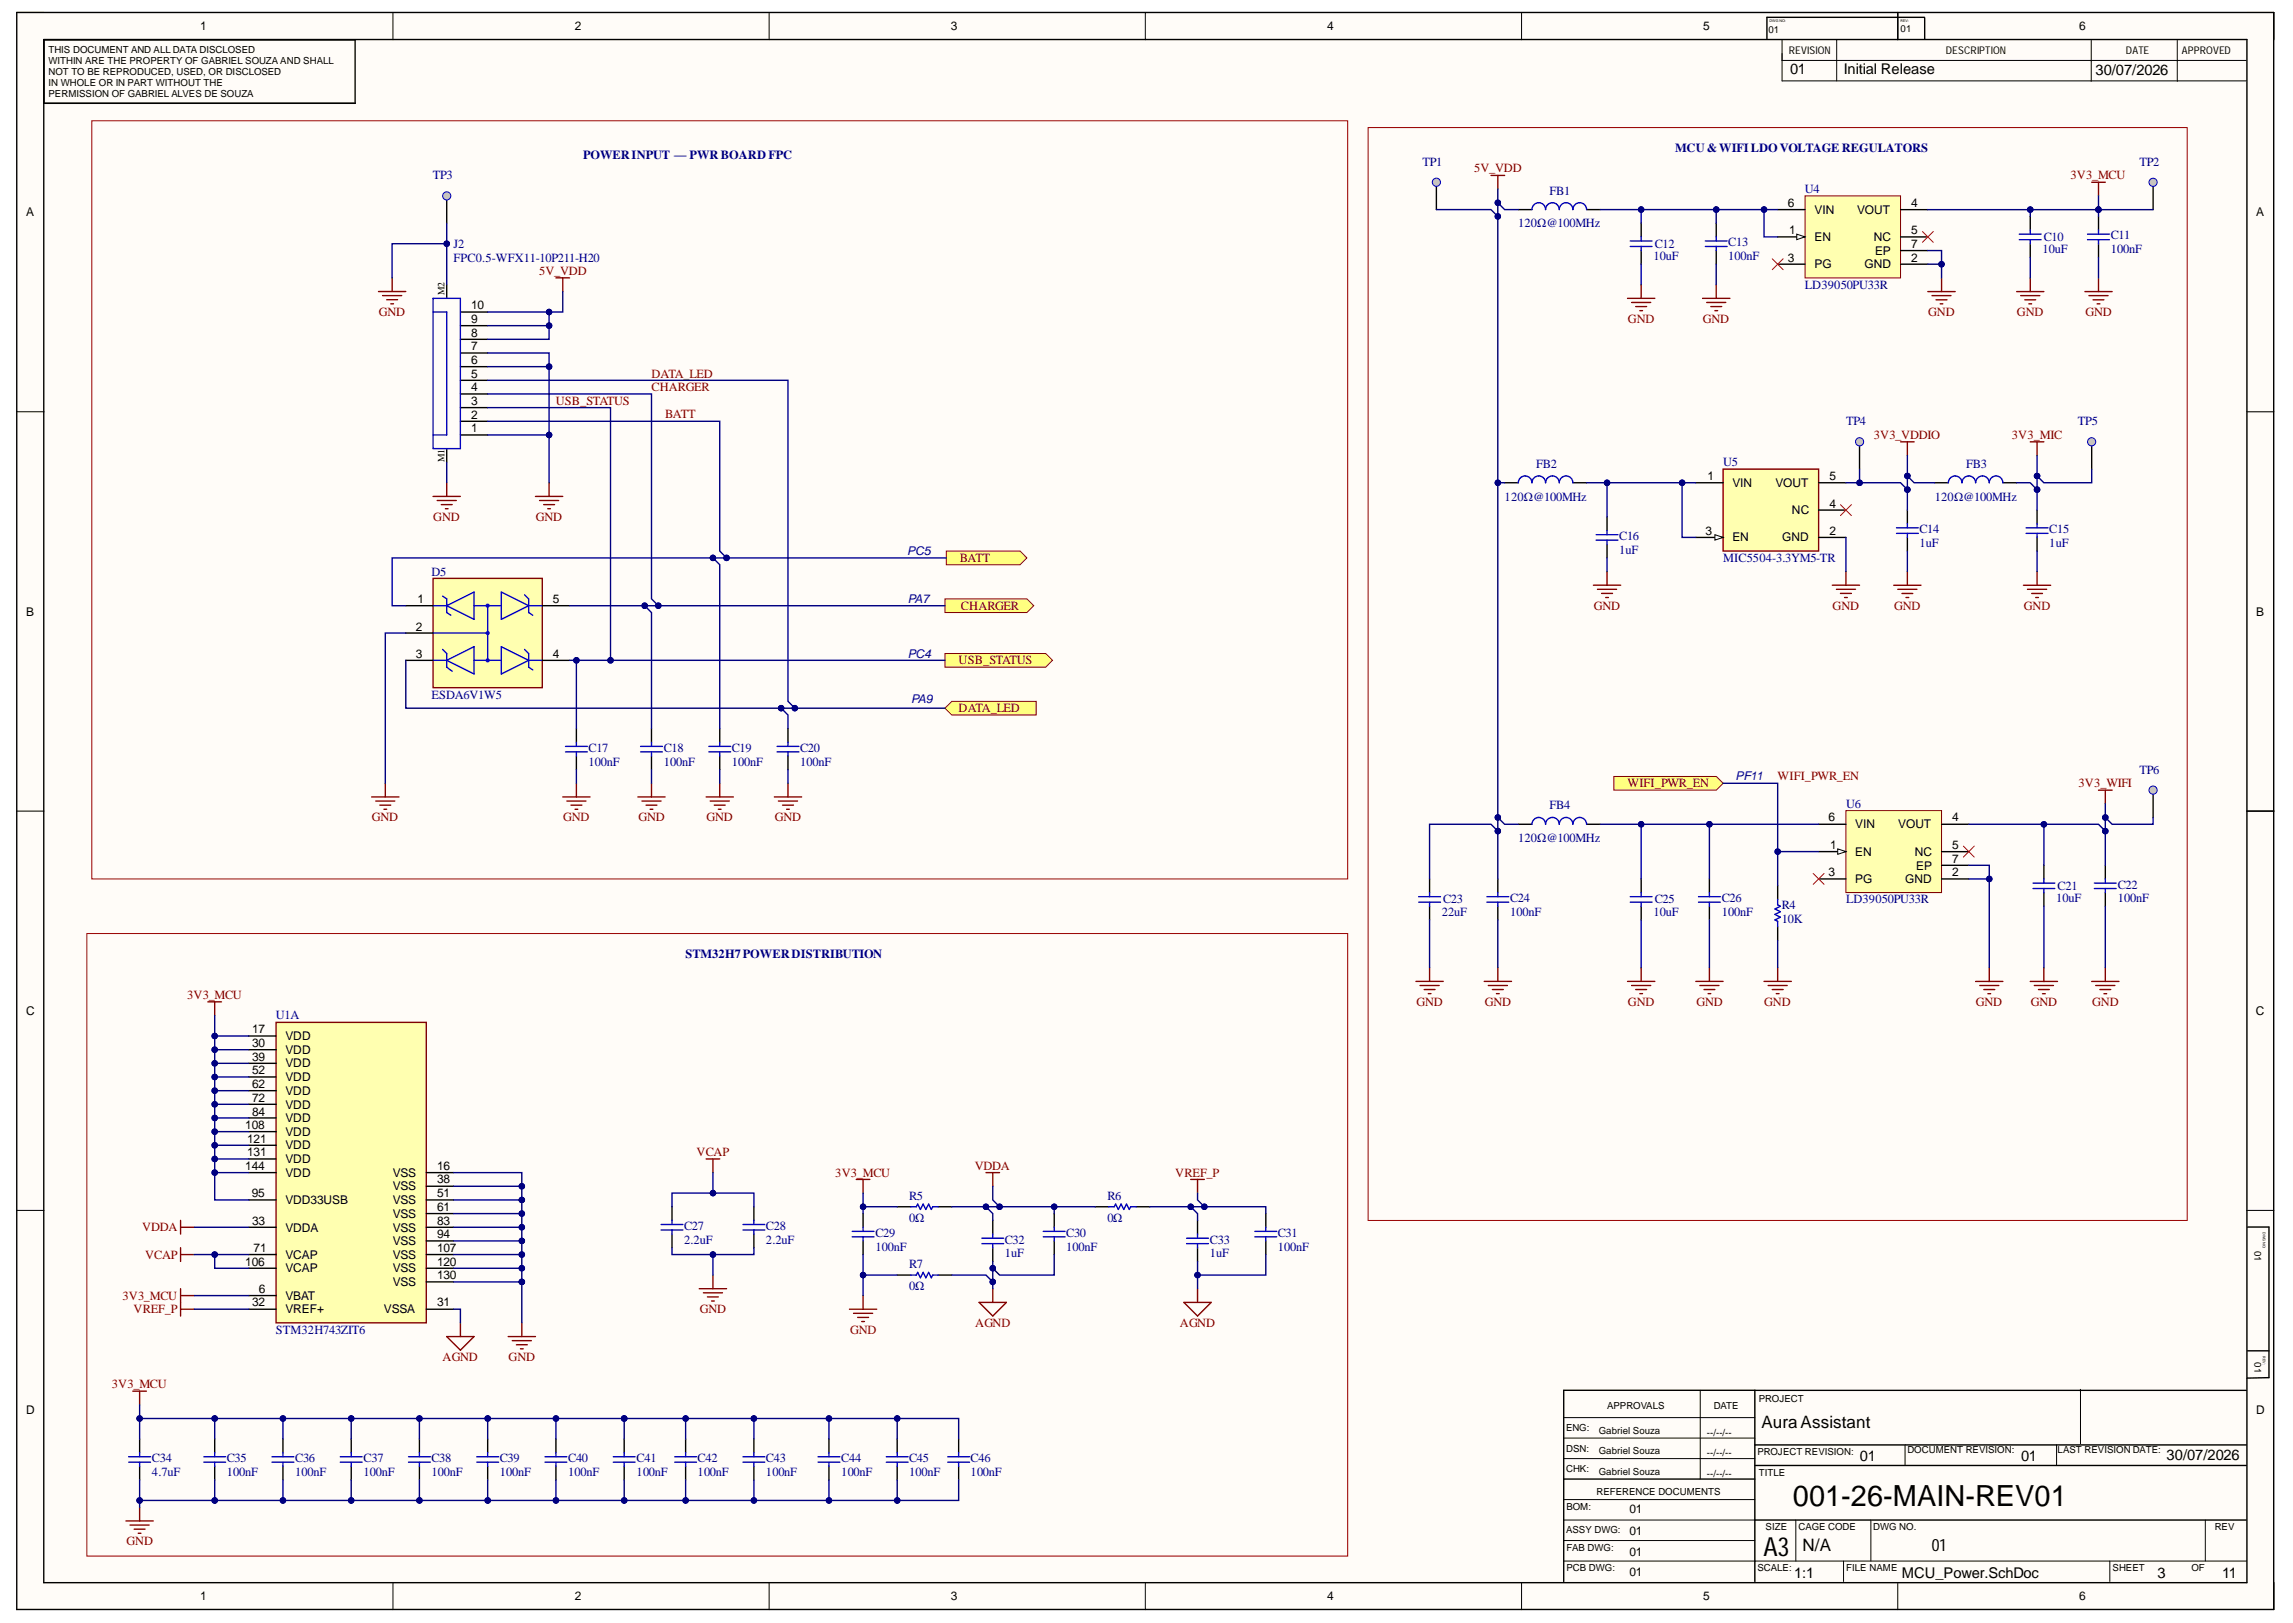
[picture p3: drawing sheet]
<svg xmlns="http://www.w3.org/2000/svg" width="420mm" height="297mm" viewBox="0 0 420 297" stroke-linecap="round" stroke-linejoin="round" font-family="sans-serif">
<defs><g id="words">
<text font-size="5.3" x="328.2" y="275.6">001-26-MAIN-REV01</text>
<text font-size="4.8" x="322.8" y="284.7">A3</text>
<g font-size="3.1">
<text x="322.5" y="261.3">AuraAssistant</text>
<text x="330" y="283.8">N/A</text>
<text x="353.7" y="283.8">01</text>
</g>
<g font-size="2.7">
<text x="327.7" y="13.5">01</text>
<text x="337.6" y="13.5">Initial Release</text>
<text x="383.6" y="13.8">30/07/2026</text>
<text x="340.5" y="267.4">01</text>
<text x="370" y="267.4">01</text>
<text x="396.7" y="267.3">30/07/2026</text>
<text x="328.5" y="288.9">1:1</text>
<text x="348.2" y="288.9">MCU_Power.SchDoc</text>
<text x="395" y="288.9">3</text>
<text x="406.8" y="288.9">11</text>
</g>
<g font-size="2.3" fill="#000080">
<text x="106.7" y="29.1">POWERINPUT — PWR BOARD FPC</text>
<text x="306.7" y="27.8">MCU&amp;WIFILDOVOLTAGE REGULATORS</text>
<text x="79.2" y="32.8">TP3</text>
<text x="260.4" y="30.4">TP1</text>
<text x="283.7" y="35.6">FB1</text>
<text x="330.4" y="35.4">U4</text>
<text x="391.7" y="30.4">TP2</text>
<text x="277.9" y="41.6">120Ω@100MHz</text>
<text x="83.1" y="45.3">J2</text>
<text x="83.1" y="47.9">FPC0.5-WFX11-10P211-H20</text>
<text x="302.7" y="47.6">10uF</text>
<text x="303" y="45.3">C12</text>
<text x="316.4" y="47.6">100nF</text>
<text x="316.4" y="45.1">C13</text>
<text x="373.9" y="46.4">10uF</text>
<text x="374.2" y="44.1">C10</text>
<text x="386.4" y="46.4">100nF</text>
<text x="386.4" y="43.8">C11</text>
<text x="330.4" y="52.9">LD39050PU33R</text>
<text x="338" y="77.8">TP4</text>
<text x="380.4" y="77.8">TP5</text>
<text x="281.2" y="85.6">FB2</text>
<text x="315.5" y="85.4">U5</text>
<text x="360" y="85.6">FB3</text>
<text x="275.5" y="91.6">120Ω@100MHz</text>
<text x="354.2" y="91.6">120Ω@100MHz</text>
<text x="296.4" y="101.4">1uF</text>
<text x="296.4" y="98.8">C16</text>
<text x="351.4" y="100.1">1uF</text>
<text x="351.4" y="97.6">C14</text>
<text x="375.2" y="100.1">1uF</text>
<text x="375.2" y="97.6">C15</text>
<text x="79" y="105.3">D5</text>
<text x="315.5" y="102.9">MIC5504-3.3YM5-TR</text>
<text x="79" y="127.8">ESDA6V1W5</text>
<text x="107.8" y="137.6">C17</text>
<text x="121.5" y="137.6">C18</text>
<text x="134" y="137.6">C19</text>
<text x="146.5" y="137.6">C20</text>
<text x="107.8" y="140.1">100nF</text>
<text x="121.5" y="140.1">100nF</text>
<text x="134" y="140.1">100nF</text>
<text x="146.5" y="140.1">100nF</text>
<text x="391.7" y="141.6">TP6</text>
<text x="283.7" y="148.1">FB4</text>
<text x="338" y="147.8">U6</text>
<text x="277.9" y="154.1">120Ω@100MHz</text>
<text x="264" y="167.6">22uF</text>
<text x="264.2" y="165.3">C23</text>
<text x="276.5" y="167.6">100nF</text>
<text x="276.5" y="165.1">C24</text>
<text x="302.7" y="167.6">10uF</text>
<text x="303" y="165.3">C25</text>
<text x="315.2" y="167.6">100nF</text>
<text x="315.2" y="165.1">C26</text>
<text x="326.2" y="166.3">R4</text>
<text x="338" y="165.3">LD39050PU33R</text>
<text x="376.5" y="165.1">10uF</text>
<text x="376.7" y="162.9">C21</text>
<text x="387.7" y="165.1">100nF</text>
<text x="387.7" y="162.6">C22</text>
<text x="326.2" y="168.9">10K</text>
<text x="125.5" y="175.4">STM32H7POWERDISTRIBUTION</text>
<text x="50.5" y="186.6">U1A</text>
<text x="166.5" y="219.6">R5</text>
<text x="202.7" y="219.6">R6</text>
<text x="125.3" y="227.6">2.2uF</text>
<text x="125.3" y="225.1">C27</text>
<text x="140.2" y="227.6">2.2uF</text>
<text x="140.2" y="225.1">C28</text>
<text x="160.3" y="226.3">C29</text>
<text x="166.5" y="223.6">0Ω</text>
<text x="184" y="227.6">C32</text>
<text x="195.2" y="226.3">C30</text>
<text x="202.7" y="223.6">0Ω</text>
<text x="221.5" y="227.6">C33</text>
<text x="233.9" y="226.3">C31</text>
<text x="160.3" y="228.9">100nF</text>
<text x="166.5" y="232.1">R7</text>
<text x="184" y="230.1">1uF</text>
<text x="195.2" y="228.9">100nF</text>
<text x="221.5" y="230.1">1uF</text>
<text x="233.9" y="228.9">100nF</text>
<text x="166.5" y="236.1">0Ω</text>
<text x="50.5" y="244.1">STM32H743ZIT6</text>
<text x="27.8" y="267.6">C34</text>
<text x="41.5" y="267.6">C35</text>
<text x="54" y="267.6">C36</text>
<text x="66.6" y="267.6">C37</text>
<text x="79" y="267.6">C38</text>
<text x="91.5" y="267.6">C39</text>
<text x="104" y="267.6">C40</text>
<text x="116.5" y="267.6">C41</text>
<text x="127.7" y="267.6">C42</text>
<text x="140.2" y="267.6">C43</text>
<text x="154" y="267.6">C44</text>
<text x="166.5" y="267.6">C45</text>
<text x="177.7" y="267.6">C46</text>
<text x="27.8" y="270.1">4.7uF</text>
<text x="41.5" y="270.1">100nF</text>
<text x="54" y="270.1">100nF</text>
<text x="66.6" y="270.1">100nF</text>
<text x="79" y="270.1">100nF</text>
<text x="91.5" y="270.1">100nF</text>
<text x="104" y="270.1">100nF</text>
<text x="116.5" y="270.1">100nF</text>
<text x="127.7" y="270.1">100nF</text>
<text x="140.2" y="270.1">100nF</text>
<text x="154" y="270.1">100nF</text>
<text x="166.5" y="270.1">100nF</text>
<text x="177.7" y="270.1">100nF</text>
</g>
<g font-size="2.3" fill="#800000">
<text x="269.9" y="31.6">5V_VDD</text>
<text x="379.1" y="32.8">3V3_MCU</text>
<text x="98.7" y="50.3">5V_VDD</text>
<text x="69.4" y="57.9">GND</text>
<text x="298.1" y="59.1">GND</text>
<text x="311.8" y="59.1">GND</text>
<text x="353" y="57.9">GND</text>
<text x="369.3" y="57.9">GND</text>
<text x="381.8" y="57.9">GND</text>
<text x="119.3" y="69.1">DATA_LED</text>
<text x="119.3" y="71.6">CHARGER</text>
<text x="101.7" y="74.1">USB_STATUS</text>
<text x="121.8" y="76.6">BATT</text>
<text x="343" y="80.4">3V3_VDDIO</text>
<text x="368.3" y="80.4">3V3_MIC</text>
<text x="79.3" y="95.4">GND</text>
<text x="98.1" y="95.4">GND</text>
<text x="175.8" y="102.9">BATT</text>
<text x="175.9" y="111.6">CHARGER</text>
<text x="291.8" y="111.6">GND</text>
<text x="335.5" y="111.6">GND</text>
<text x="346.8" y="111.6">GND</text>
<text x="370.5" y="111.6">GND</text>
<text x="175.5" y="121.6">USB_STATUS</text>
<text x="175.5" y="130.4">DATA_LED</text>
<text x="325.5" y="142.8">WIFI_PWR_EN</text>
<text x="298" y="144.1">WIFI_PWR_EN</text>
<text x="380.5" y="144.1">3V3_WIFI</text>
<text x="68.1" y="150.3">GND</text>
<text x="103.1" y="150.3">GND</text>
<text x="116.9" y="150.3">GND</text>
<text x="129.3" y="150.3">GND</text>
<text x="141.8" y="150.3">GND</text>
<text x="34.3" y="182.8">3V3_MCU</text>
<text x="259.3" y="184.1">GND</text>
<text x="271.8" y="184.1">GND</text>
<text x="298.1" y="184.1">GND</text>
<text x="310.6" y="184.1">GND</text>
<text x="323" y="184.1">GND</text>
<text x="361.7" y="184.1">GND</text>
<text x="371.8" y="184.1">GND</text>
<text x="383.1" y="184.1">GND</text>
<text x="127.5" y="211.6">VCAP</text>
<text x="152.9" y="215.3">3V3_MCU</text>
<text x="178.5" y="214.1">VDDA</text>
<text x="215.2" y="215.3">VREF_P</text>
<text x="26.1" y="225.3">VDDA</text>
<text x="26.6" y="230.4">VCAP</text>
<text x="22.4" y="237.8">3V3_MCU</text>
<text x="24.4" y="240.4">VREF_P</text>
<text x="128.1" y="240.4">GND</text>
<text x="155.6" y="244.1">GND</text>
<text x="178.5" y="242.8">AGND</text>
<text x="216" y="242.8">AGND</text>
<text x="81" y="249.1">AGND</text>
<text x="93.1" y="249.1">GND</text>
<text x="20.5" y="254.1">3V3_MCU</text>
<text x="23.2" y="282.8">GND</text>
</g>
<g font-size="2.2">
<text x="36.6" y="5.5">1</text>
<text x="105.2" y="5.5">2</text>
<text x="174.1" y="5.5">3</text>
<text x="243" y="5.5">4</text>
<text x="311.8" y="5.5">5</text>
<text x="380.7" y="5.5">6</text>
<text x="4.8" y="39.6">A</text>
<text x="327.3" y="37.9">6</text>
<text x="332.2" y="39.1">VIN</text>
<text x="340" y="39.1">VOUT</text>
<text x="349.9" y="37.9">4</text>
<text x="413.1" y="39.6">A</text>
<text x="327.3" y="47.9">3</text>
<text x="327.6" y="42.9">1</text>
<text x="332.2" y="44.1">EN</text>
<text x="343" y="44.1">NC</text>
<text x="343.3" y="46.6">EP</text>
<text x="349.9" y="42.9">5</text>
<text x="349.9" y="47.9">2</text>
<text x="349.9" y="45.3">7</text>
<text x="332.2" y="49.1">PG</text>
<text x="341.4" y="49.1">GND</text>
<text x="86.3" y="59.1">9</text>
<text x="86.3" y="56.6">10</text>
<text x="86.3" y="64.1">7</text>
<text x="86.3" y="61.6">8</text>
<text x="86.3" y="71.6">4</text>
<text x="86.3" y="69.1">5</text>
<text x="86.3" y="66.6">6</text>
<text x="86.3" y="76.7">2</text>
<text x="86.3" y="74.1">3</text>
<text x="86.3" y="79.1">1</text>
<text x="312.6" y="87.8">1</text>
<text x="317.2" y="89.1">VIN</text>
<text x="325" y="89.1">VOUT</text>
<text x="334.9" y="87.8">5</text>
<text x="328.1" y="94.1">NC</text>
<text x="334.9" y="92.9">4</text>
<text x="312.3" y="97.9">3</text>
<text x="317.2" y="99.1">EN</text>
<text x="326.3" y="99.1">GND</text>
<text x="334.9" y="97.9">2</text>
<text x="4.8" y="112.7">B</text>
<text x="76.5" y="110.3">1</text>
<text x="101.2" y="110.3">5</text>
<text x="413.1" y="112.7">B</text>
<text x="76.1" y="115.4">2</text>
<text x="76.1" y="120.4">3</text>
<text x="101.2" y="120.4">4</text>
<text x="334.8" y="150.3">6</text>
<text x="335.1" y="155.3">1</text>
<text x="339.7" y="151.6">VIN</text>
<text x="347.5" y="151.6">VOUT</text>
<text x="357.4" y="155.3">5</text>
<text x="357.4" y="150.3">4</text>
<text x="334.8" y="160.3">3</text>
<text x="339.7" y="156.6">EN</text>
<text x="339.7" y="161.6">PG</text>
<text x="348.8" y="161.6">GND</text>
<text x="350.6" y="156.6">NC</text>
<text x="350.8" y="159.1">EP</text>
<text x="357.4" y="160.3">2</text>
<text x="357.4" y="157.9">7</text>
<text x="4.8" y="185.7">C</text>
<text x="413" y="185.7">C</text>
<text x="46.2" y="189.1">17</text>
<text x="46.2" y="191.6">30</text>
<text x="52.3" y="190.4">VDD</text>
<text x="46.2" y="194.1">39</text>
<text x="46.2" y="196.6">52</text>
<text x="52.3" y="192.9">VDD</text>
<text x="52.3" y="195.4">VDD</text>
<text x="52.3" y="197.9">VDD</text>
<text x="46.2" y="199.1">62</text>
<text x="46.2" y="201.6">72</text>
<text x="52.3" y="200.4">VDD</text>
<text x="52.3" y="202.9">VDD</text>
<text x="44.9" y="206.6">108</text>
<text x="45.2" y="209.2">121</text>
<text x="46.2" y="204.2">84</text>
<text x="52.3" y="205.3">VDD</text>
<text x="52.3" y="207.9">VDD</text>
<text x="44.9" y="214.1">144</text>
<text x="45.2" y="211.6">131</text>
<text x="52.3" y="210.3">VDD</text>
<text x="52.3" y="212.9">VDD</text>
<text x="52.3" y="215.3">VDD</text>
<text x="71.9" y="215.3">VSS</text>
<text x="80" y="214.1">16</text>
<text x="46.1" y="219.1">95</text>
<text x="52.3" y="220.4">VDD33USB</text>
<text x="71.9" y="217.9">VSS</text>
<text x="71.9" y="220.4">VSS</text>
<text x="80" y="216.6">38</text>
<text x="80" y="219.1">51</text>
<text x="80" y="221.6">61</text>
<text x="46.2" y="224.1">33</text>
<text x="52.3" y="225.4">VDDA</text>
<text x="71.9" y="222.9">VSS</text>
<text x="71.9" y="225.4">VSS</text>
<text x="71.9" y="227.9">VSS</text>
<text x="80" y="224.1">83</text>
<text x="80" y="226.6">94</text>
<text x="44.9" y="231.7">106</text>
<text x="46.4" y="229.1">71</text>
<text x="52.3" y="230.4">VCAP</text>
<text x="52.3" y="232.8">VCAP</text>
<text x="71.9" y="230.4">VSS</text>
<text x="71.9" y="232.8">VSS</text>
<text x="80" y="229.1">107</text>
<text x="80" y="231.7">120</text>
<text x="46.2" y="239.1">32</text>
<text x="47.4" y="236.7">6</text>
<text x="52.3" y="237.8">VBAT</text>
<text x="71.9" y="235.4">VSS</text>
<text x="80" y="234.1">130</text>
<text x="80" y="239.1">31</text>
<text x="52.3" y="240.4">VREF+</text>
<text x="70.3" y="240.4">VSSA</text>
<text x="4.8" y="258.8">D</text>
<text x="413.1" y="258.8">D</text>
<text x="298.3" y="281">01</text>
<text x="298.3" y="276.9">01</text>
<text x="298.3" y="284.7">01</text>
<text x="36.6" y="292.8">1</text>
<text x="105.2" y="292.8">2</text>
<text x="174.1" y="292.8">3</text>
<text x="243" y="292.8">4</text>
<text x="298.3" y="288.4">01</text>
<text x="311.8" y="292.8">5</text>
<text x="380.7" y="292.8">6</text>
</g>
<g font-size="2.2" fill="#000080">
<text x="166.1" y="101.6">PC5</text>
<text x="166.2" y="110.3">PA7</text>
<text x="166.2" y="120.4">PC4</text>
<text x="166.8" y="128.6">PA9</text>
<text x="317.8" y="142.8">PF11</text>
</g>
<g font-size="1.9">
<text x="327.5" y="9.9">REVISION</text>
<text x="356.2" y="9.9">DESCRIPTION</text>
<text x="389.2" y="9.9">DATE</text>
<text x="399.5" y="9.9">APPROVED</text>
</g>
<g font-size="1.8">
<text x="348" y="5.9">01</text>
<text x="8.9" y="9.7">THIS DOCUMENT AND ALL DATA DISCLOSED</text>
<text x="8.9" y="11.8">WITHIN ARE THE PROPERTY OF GABRIEL SOUZA AND SHALL</text>
<text x="323.8" y="6">01</text>
<text x="8.9" y="13.7">NOT TO BE REPRODUCED, USED, OR DISCLOSED</text>
<text x="8.9" y="15.7">IN WHOLE OR IN PART WITHOUT THE</text>
<text x="8.9" y="17.7">PERMISSION OF GABRIEL ALVES DE SOUZA</text>
<text x="81.4" y="54.1" transform="rotate(-90 81.4 54.1)">M2</text>
<text x="81.4" y="84.6" transform="rotate(-90 81.4 84.6)">M1</text>
<text x="412.7" y="228.9" transform="rotate(90 412.7 228.9)">01</text>
<text x="412.7" y="249.3" transform="rotate(90 412.7 249.3)">01</text>
<text x="294.2" y="257.8">APPROVALS</text>
<text x="313.8" y="257.8">DATE</text>
<text x="322" y="256.5">PROJECT</text>
<text x="286.7" y="261.9">ENG:</text>
<text x="292.7" y="262.5">Gabriel Souza</text>
<text x="312.5" y="262.8">--/--/--</text>
<text x="286.7" y="265.8">DSN:</text>
<text x="286.7" y="269.5">CHK:</text>
<text x="292.7" y="266.2">Gabriel Souza</text>
<text x="292.7" y="270">Gabriel Souza</text>
<text x="312.5" y="266.5">--/--/--</text>
<text x="321.7" y="266.3">PROJECT REVISION:</text>
<text x="349.2" y="266">DOCUMENT REVISION:</text>
<text x="376.7" y="266">LAST REVISION DATE:</text>
<text x="292.3" y="273.5">REFERENCE DOCUMENTS</text>
<text x="312.5" y="270.3">--/--/--</text>
<text x="322" y="270.1">TITLE</text>
<text x="286.7" y="280.5">ASSY DWG:</text>
<text x="286.8" y="276.3">BOM:</text>
<text x="323.3" y="280.1">SIZE</text>
<text x="329.3" y="280.1">CAGE CODE</text>
<text x="343" y="280.1">DWG NO.</text>
<text x="405.5" y="280.1">REV</text>
<text x="286.8" y="283.8">FAB DWG:</text>
<text x="286.8" y="287.6">PCB DWG:</text>
<text x="321.7" y="287.6">SCALE:</text>
<text x="338" y="287.6">FILE NAME</text>
<text x="386.8" y="287.6">SHEET</text>
<text x="401.2" y="287.6">OF</text>
</g>
<g font-size=".7">
<text x="323.9" y="4.1">DWG NO:</text>
<text x="348" y="4.1">REV:</text>
<text x="414.3" y="225.5" transform="rotate(90 414.3 225.5)">DWG NO:</text>
<text x="414.3" y="248.2" transform="rotate(90 414.3 248.2)">REV:</text>
</g>
</g></defs>
<g fill="#fffcf8">
<path d="M3.1 2.3h413.2v292.3h-413.2z" fill-rule="evenodd"/>
<path d="M8.1 7.3h403.2v282.3h-403.2z" fill-rule="evenodd"/>
</g>
<g fill="none" stroke="#000" stroke-width=".18">
<path d="M3.1 2.3h5M71.9 2.3v5M140.8 2.3v5M209.7 2.3v5M278.6 2.3v5M326.3 7.3v7.5M326.3 11.1h84.9M326.3 14.8h84.9M336.3 7.3v7.5M347.4 2.3v5M382.9 7.4v7.5M398.6 7.4v7.5"/>
<path d="M411.3 2.3h5v5M3.1 75.4h5M411.3 75.4h5M3.1 148.4h5M411.3 148.4h5M3.1 221.5h5M411.3 221.5h5M286.3 259.5h35M311.3 254.5v16.2M380.9 254.3v10M286.3 263.2h35M286.3 267h35"/>
<path d="M286.3 278.2h35M286.3 274.4h35M328.8 278.2v7.5M342.5 278.2v7.5M348.8 264.4v3.8M376.5 264.4v3.8M403.8 278.2v7.5M71.9 289.6v5M140.8 289.6v5M209.7 289.6v5M278.6 289.6v5M286.3 285.7h125"/>
<path d="M286.3 281.9h35M337.5 285.7v3.7M347.4 289.6v5M386.3 285.7v3.7M416.3 289.6v5"/>
</g>
<g fill="none" stroke="#000" stroke-width=".25">
<path d="M3.1 2.3h413.2v292.3h-413.2zM8 7.2h403.4v282.5h-403.4zM8 7.3h57M65 7.4v11.5h-57M347.4 2.3v4.9M352.4 3.2h-28.9v3.9M352.4 3.3v3.9M411.4 148.4h4.9M411.5 224.6h3.9v27.5l-4 .1M321.3 254.5h90M411.5 247.2h3.9M286.3 270.7h35"/>
<path d="M321.3 264.4h90M321.3 268.2h90M321.3 278.2h90M286.3 289.4v-34.9h35v34.9"/>
</g>
<path d="M50.5 187.1h27.5v55h-27.5z" fill-rule="evenodd" fill="#ffffb0"/>
<g fill="none" stroke="#800000" stroke-width=".25">
<path d="M69.3 53.4h5M70 54.1h3.5M70.8 54.9h2M71.5 55.6h.5M71.8 50.9v2.5M101.8 50.9h2.5M103 50.9v2.5M298 54.6h5M298.7 55.4h3.5M299.5 56.1h2M300.2 56.9h.5M300.5 52.1v2.5"/>
<path d="M311.7 54.6h5M312.5 55.4h3.5M313.2 56.1h2M314 56.9h.5M314.2 52.1v2.5M79.3 90.9h5M80 91.6h3.5M80.8 92.4h2M81.5 93.1h.5M81.8 88.4v2.5M98 90.9h5M98.8 91.6h3.5"/>
<path d="M99.5 92.4h2M100.3 93.1h.5M100.5 88.4v2.5M259.2 179.6h5M261.7 177.1v2.5M271.7 179.6h5M274.2 177.1v2.5M38 183.4h2.6M39.3 183.4v2.5M50.5 187.1h27.5v55h-27.5zM260 180.4h3.5M260.7 181.1h2"/>
<path d="M261.5 181.9h.5M272.5 180.4h3.5M273.2 181.1h2M274 181.9h.5M129.3 212.1h2.5M130.5 212.1v2.5M156.8 215.9h2.5M158 215.9v2.5M180.5 214.6h2.5M181.8 214.6v2.5M218 215.9h2.5M219.2 215.9v2.5"/>
<path d="M33.1 223.4v2.5M33.1 228.4v2.5M33.1 235.9v5M33.1 229.6h2.5M33.1 239.6h2.5M33.1 237.1h2.5M33.1 224.6h2.5M128 235.9h5M128.8 236.6h3.5M129.5 237.4h2M130.3 238.1h.5M130.5 233.4v2.5"/>
<path d="M155.5 239.6h5M158 237.1v2.5M179.3 238.4h5l-2.5 2.5zM181.8 235.9v2.5M216.7 238.4h5l-2.5 2.5zM219.2 235.9v2.5M24.3 254.6h2.5M25.6 254.6v2.5M81.8 244.6h5l-2.5 2.5zM84.3 242.1v2.5M93 244.6h5M93.8 245.4h3.5"/>
<path d="M94.5 246.1h2M95.3 246.9h.5M95.5 242.1v2.5M156.3 240.4h3.5M157 241.1h2M157.8 241.9h.5M23.1 278.4h5M23.8 279.1h3.5M24.6 279.9h2M25.6 275.9v2.5M25.3 280.6h.5"/>
</g>
<g fill="none" stroke="#000" stroke-width=".25">
<path d="M81.8 52.1v2.5M84.3 59.6h5M84.3 57.1h5M84.3 79.6h5M84.3 77.1h5M84.3 74.6h5M84.3 72.1h5M84.3 69.6h5M84.3 67.1h5M84.3 64.6h5M84.3 62.1h5M81.8 82.1v2.5"/>
<path d="M45.6 189.6h4.9M45.6 192.1h4.9M45.6 194.6h4.9M45.6 197.1h4.9M45.6 199.6h4.9M45.6 202.1h4.9M45.6 204.6h4.9M45.6 207.1h4.9M45.6 209.6h4.9M45.6 212.1h4.9M45.6 214.6h4.9M45.6 219.6h4.9"/>
<path d="M78 214.6h5M78 219.6h5M78 217.1h5M45.6 224.6h4.9M45.6 229.6h4.9M45.6 232.1h4.9M45.6 237.1h4.9M45.6 239.6h4.9M78 224.6h5M78 229.6h5M78 232.1h5M78 239.6h5"/>
<path d="M78 222.1h5M78 227.1h5M78 234.6h5"/>
</g>
<path d="M79.3 57.1h2.5v22.5h-2.5M79.3 54.6h5v27.5h-5z" fill="none" stroke="#00f" stroke-width=".25"/>
<path d="M330.5 35.9h17.5v15h-17.5z" fill-rule="evenodd" fill="#ffffb0"/>
<path d="M330.5 35.9h17.5v15h-17.5z" fill="none" stroke="#800000" stroke-width=".18"/>
<path d="M325.5 38.4h5M325.5 43.4h5" fill="none" stroke="#000" stroke-width=".25"/>
<path d="M329 42.9l1.5 .5-1.5 .5z" fill="#f8fcff"/>
<path d="M329 42.9l1.5 .5-1.5 .5z" fill="none" stroke="#000" stroke-width=".18"/>
<path d="M348 38.4h4.9M325.5 48.4h5M348 43.4h4.9M348 48.4h4.9M348 45.9h4.9" fill="none" stroke="#000" stroke-width=".25"/>
<g fill="none" stroke="#800000" stroke-width=".25">
<path d="M382.9 33.4h2.5M384.2 33.4v2.5M352.9 53.4h5.1M353.7 54.1h3.5M354.4 54.9h2.1M355.2 55.6h.5M355.5 50.9v2.5M369.2 53.4h5M369.9 54.1h3.6M370.7 54.9h2M371.4 55.6h.6M371.7 50.9v2.5"/>
<path d="M381.7 53.4h5M382.4 54.1h3.6M383.2 54.9h2M383.9 55.6h.6M384.2 50.9v2.5M298 179.6h5M300.5 177.1v2.5M310.5 179.6h5M313 177.1v2.5M298.7 180.4h3.5M299.5 181.1h2M300.2 181.9h.5"/>
<path d="M311.2 180.4h3.5M312 181.1h2M312.7 181.9h.5"/>
</g>
<path d="M324.5 47.4l2 2M326.5 47.4l-2 2M352 42.4l2 2M354 42.4l-2 2" fill="none" stroke="#f00" stroke-width=".18"/>
<path d="M338 148.4h17.5v15h-17.5z" fill-rule="evenodd" fill="#ffffb0"/>
<path d="M338 148.4h17.5v15h-17.5z" fill="none" stroke="#800000" stroke-width=".18"/>
<path d="M333 150.9h5M333 155.9h5" fill="none" stroke="#000" stroke-width=".25"/>
<path d="M336.5 155.4l1.5 .5-1.5 .5z" fill="#f8fcff"/>
<path d="M336.5 155.4l1.5 .5-1.5 .5z" fill="none" stroke="#000" stroke-width=".18"/>
<path d="M355.5 155.9h5M355.5 150.9h5M355.5 158.4h5M333 160.9h5M355.5 160.9h5" fill="none" stroke="#000" stroke-width=".25"/>
<g fill="none" stroke="#800000" stroke-width=".25">
<path d="M273 32.1h2.5M274.2 32.1v2.5M384.2 144.6h2.5M385.4 144.6v2.5M323 179.6h5M325.5 177.1v2.5M361.7 179.6h5M364.2 177.1v2.5M371.7 179.6h5M374.2 177.1v2.5M382.9 179.6h5M385.4 177.1v2.5"/>
<path d="M323.7 180.4h3.5M324.5 181.1h2M325.2 181.9h.5M362.5 180.4h3.4M363.2 181.1h2M363.9 181.9h.5M372.4 180.4h3.6M373.2 181.1h2M373.9 181.9h.5M383.7 180.4h3.5M384.5 181.1h1.9M385.2 181.9h.5"/>
</g>
<path d="M332 159.9l2 2M334 159.9l-2 2M359.5 154.9l1.9 2M361.4 154.9l-1.9 2" fill="none" stroke="#f00" stroke-width=".18"/>
<path d="M295.5 142.1h18.7l1.3 1.3-1.3 1.2h-18.7z" fill-rule="evenodd" fill="#ffff80"/>
<path d="M295.5 142.1h18.7l1.3 1.3-1.3 1.2h-18.7z" fill="none" stroke="#800000" stroke-width=".18"/>
<path d="M16.8 22.1h229.9v138.8h-229.9zM250.5 23.4h149.9v200h-149.9zM15.9 170.9h230.8v113.9h-230.8z" fill="none" stroke="#980000" stroke-width=".18"/>
<path d="M79.3 105.9h20v20h-20z" fill-rule="evenodd" fill="#ffffb0"/>
<path d="M79.3 105.9h20v20h-20zM68 145.9h5M68.8 146.6h3.5M69.5 147.4h2M70.3 148.1h.5M70.5 143.4v2.5" fill="none" stroke="#800000" stroke-width=".25"/>
<g fill="none" stroke="#00f" stroke-width=".25">
<path d="M79.3 110.9h2.5M79.3 115.9h10M81 109.1l.8 .5v2.5l.7 .5M81 118.9l.8 .7v2.5l1 .8M81.8 110.9l5-2.5v5zM86.8 110.9h5M89.3 110.9v10M91.8 108.4l5 2.5-5 2.5zM91.8 118.4l5 2.5-5 2.5zM96 108.9l.8 .7v2.5l.7 .5M96 118.9l.8 .7v2.5l.7 .5M96.8 110.9h2.5"/>
<path d="M79.3 120.9h2.5M81.8 120.9l5-2.5v5zM86.8 120.9h5M96.8 120.9h2.5"/>
<circle cx="89.3" cy="115.9" r=".25"/>
<circle cx="89.3" cy="110.9" r=".25"/>
<circle cx="89.3" cy="120.9" r=".25"/>
</g>
<path d="M74.3 110.9h5M74.3 115.9h5M99.3 110.9h5M74.3 120.9h5M99.3 120.9h5" fill="none" stroke="#000" stroke-width=".25"/>
<path d="M173 109.6h15l1.3 1.3-1.3 1.2h-15z" fill-rule="evenodd" fill="#ffff80"/>
<path d="M173 109.6h15l1.3 1.3-1.3 1.2h-15z" fill="none" stroke="#800000" stroke-width=".18"/>
<path d="M173 119.6h18.4l1.3 1.3-1.3 1.2h-18.4z" fill-rule="evenodd" fill="#ffff80"/>
<path d="M173 119.6h18.4l1.3 1.3-1.3 1.2h-18.4z" fill="none" stroke="#800000" stroke-width=".18"/>
<path d="M173.2 100.9h13.6l1.2 1.2-1.2 1.3h-13.6z" fill-rule="evenodd" fill="#ffff80"/>
<path d="M173.2 100.9h13.6l1.2 1.2-1.2 1.3h-13.6z" fill="none" stroke="#800000" stroke-width=".18"/>
<g fill="none" stroke="#800000" stroke-width=".25">
<path d="M103 145.9h5M103.8 146.6h3.5M104.5 147.4h2M105.3 148.1h.5M105.5 143.4v2.5M116.8 145.9h5M117.5 146.6h3.5M118.3 147.4h2M119 148.1h.5M119.3 143.4v2.5M129.3 145.9h5M130 146.6h3.5"/>
<path d="M130.8 147.4h2M131.5 148.1h.5M131.8 143.4v2.5M141.8 145.9h5M142.5 146.6h3.5M143.3 147.4h2M144 148.1h.5M144.3 143.4v2.5"/>
</g>
<g fill="none" stroke="#000" stroke-width=".25">
<path d="M278 38.4h2.5M290.5 38.4h2.5M371.7 39.6v2.5M384.2 39.6v2.5M300.5 40.9v2.5M300.5 45.9v2.5M314.2 40.9v2.5M314.2 45.9v2.5M371.7 44.6v2.5M384.2 44.6v2.5M105.5 133.4v2.5M105.5 138.4v2.5"/>
<path d="M119.3 133.4v2.5M119.3 138.4v2.5M131.8 133.4v2.5M131.8 138.4v2.5M144.3 133.4v2.5M144.3 138.4v2.5M278 150.9h2.5M290.5 150.9h2.5M374.2 158.4v2.5M385.4 158.4v2.5M261.7 160.9v2.5M261.7 165.9v2.5"/>
<path d="M274.2 160.9v2.5M274.2 165.9v2.5M300.5 160.9v2.5M300.5 165.9v2.5M313 160.9v2.5M313 165.9v2.5M325.5 162.1v2.5M325.5 169.6v2.5M374.2 163.4v2.5M385.4 163.4v2.5M123 220.9v2.5M123 225.9v2.5"/>
<path d="M138 220.9v2.5M138 225.9v2.5M158 222.1v2.5M158 227.1v2.5M164.3 220.9h2.5M164.3 233.4h2.5M171.8 220.9h2.5M171.8 233.4h2.5M181.8 223.4v2.5M181.8 228.4v2.5M193 222.1v2.5M193 227.1v2.5"/>
<path d="M200.5 220.9h2.5M208 220.9h2.5M219.2 223.4v2.5M219.2 228.4v2.5M231.7 222.1v2.5M231.7 227.1v2.5M25.6 263.4v2.5M25.6 268.4v2.5M39.3 263.4v2.5M39.3 268.4v2.5M51.8 263.4v2.5M51.8 268.4v2.5"/>
<path d="M64.3 263.4v2.5M64.3 268.4v2.5M76.8 263.4v2.5M76.8 268.4v2.5M89.3 263.4v2.5M89.3 268.4v2.5M101.8 263.4v2.5M101.8 268.4v2.5M114.3 263.4v2.5M114.3 268.4v2.5M125.5 263.4v2.5M125.5 268.4v2.5"/>
<path d="M138 263.4v2.5M138 268.4v2.5M151.8 263.4v2.5M151.8 268.4v2.5M164.3 263.4v2.5M164.3 268.4v2.5M175.5 263.4v2.5M175.5 268.4v2.5"/>
</g>
<g fill="none" stroke="#00f" stroke-width=".25">
<path d="M280.5 38.4a1.25 1.25 0 0 1 1.2-1.3 1.25 1.25 0 0 1 1.3 1.3 1.25 1.25 0 0 1 1.2-1.3 1.25 1.25 0 0 1 1.3 1.3 1.25 1.25 0 0 1 1.2-1.3 1.25 1.25 0 0 1 1.3 1.3 1.25 1.25 0 0 1 1.2-1.3 1.25 1.25 0 0 1 1.3 1.3M298.5 44.1h4M298.5 45.1h4M300.5 43.4v.7M300.5 45.1v.8M312.2 44.1h4M312.2 45.1h4M314.2 43.4v.7M314.2 45.1v.8M369.7 42.9h4M369.7 43.9h4M371.7 42.1v.8"/>
<path d="M371.7 43.9v.7M382.2 42.9h4M382.2 43.9h4M384.2 42.1v.8M384.2 43.9v.7M103.5 136.6h4M103.5 137.6h4M105.5 135.9v.7M105.5 137.6v.8M117.3 136.6h4M117.3 137.6h4M119.3 135.9v.7"/>
<path d="M119.3 137.6v.8M129.8 136.6h4M129.8 137.6h4M131.8 135.9v.7M131.8 137.6v.8M142.3 136.6h4M142.3 137.6h4M144.3 135.9v.7M144.3 137.6v.8M280.5 150.9a1.25 1.25 0 0 1 1.2-1.3 1.25 1.25 0 0 1 1.3 1.3 1.25 1.25 0 0 1 1.2-1.3 1.25 1.25 0 0 1 1.3 1.3 1.25 1.25 0 0 1 1.2-1.3 1.25 1.25 0 0 1 1.3 1.3 1.25 1.25 0 0 1 1.2-1.3 1.25 1.25 0 0 1 1.3 1.3M259.7 164.1h4M259.7 165.1h4"/>
<path d="M261.7 163.4v.7M261.7 165.1v.8M272.2 164.1h4M272.2 165.1h4M274.2 163.4v.7M274.2 165.1v.8M298.5 164.1h4M298.5 165.1h4M300.5 163.4v.7M300.5 165.1v.8M311 164.1h4M311 165.1h4"/>
<path d="M313 163.4v.7M313 165.1v.8M325.5 164.6v1l.5 .3-1 .5 1 .5-1 .5 1 .5-1 .5 .5 .2v1M372.2 161.6h4M372.2 162.6h4M374.2 160.9v.7M374.2 162.6v.8M383.4 161.6h4M383.4 162.6h4M385.4 160.9v.7M385.4 162.6v.8M121 224.1h4"/>
<path d="M121 225.1h4M123 223.4v.7M123 225.1v.8M136 224.1h4M136 225.1h4M138 223.4v.7M138 225.1v.8M156 225.4h4M156 226.4h4M158 224.6v.8M158 226.4v.7M166.8 220.9h1l.2-.5 .5 1 .5-1 .5 1 .5-1 .5 1 .3-.5h1"/>
<path d="M166.8 233.4h1l.2-.5 .5 1 .5-1 .5 1 .5-1 .5 1 .3-.5h1M179.8 226.6h4M179.8 227.6h4M181.8 225.9v.7M181.8 227.6v.8M191 225.4h4M191 226.4h4M193 224.6v.8M193 226.4v.7M203 220.9h1l.2-.5 .6 1 .5-1 .4 1 .5-1 .6 1 .2-.5h1M217.2 226.6h4M217.2 227.6h4"/>
<path d="M219.2 225.9v.7M219.2 227.6v.8M229.7 225.4h4M229.7 226.4h4M231.7 224.6v.8M231.7 226.4v.7M23.6 266.6h4M23.6 267.6h4M25.6 265.9v.7M25.6 267.6v.8M37.3 266.6h4M37.3 267.6h4"/>
<path d="M39.3 265.9v.7M39.3 267.6v.8M49.8 266.6h4M49.8 267.6h4M51.8 265.9v.7M51.8 267.6v.8M62.3 266.6h4M62.3 267.6h4M64.3 265.9v.7M64.3 267.6v.8M74.8 266.6h4M74.8 267.6h4"/>
<path d="M76.8 265.9v.7M76.8 267.6v.8M87.3 266.6h4M87.3 267.6h4M89.3 265.9v.7M89.3 267.6v.8M99.8 266.6h4M99.8 267.6h4M101.8 265.9v.7M101.8 267.6v.8M112.3 266.6h4M112.3 267.6h4"/>
<path d="M114.3 265.9v.7M114.3 267.6v.8M123.5 266.6h4M123.5 267.6h4M125.5 265.9v.7M125.5 267.6v.8M136 266.6h4M136 267.6h4M138 265.9v.7M138 267.6v.8M149.8 266.6h4M149.8 267.6h4"/>
<path d="M151.8 265.9v.7M151.8 267.6v.8M162.3 266.6h4M162.3 267.6h4M164.3 265.9v.7M164.3 267.6v.8M173.5 266.6h4M173.5 267.6h4M175.5 265.9v.7M175.5 267.6v.8"/>
</g>
<path d="M173 129.6l1.3-1.2h15.4v2.5h-15.4z" fill-rule="evenodd" fill="#ffff80"/>
<path d="M173 129.6l1.3-1.2h15.4v2.5h-15.4z" fill="none" stroke="#800000" stroke-width=".18"/>
<g fill="none" stroke="#800000" stroke-width=".25">
<path d="M348 80.9h2.5M349.2 80.9v2.5M371.7 80.9h2.5M372.9 80.9v2.5M291.7 107.1h5M292.5 107.9h3.5M293.2 108.6h2M294 109.4h.5M294.2 104.6v2.5M346.7 107.1h5M347.4 107.9h3.6M348.2 108.6h2"/>
<path d="M348.9 109.4h.6M349.2 104.6v2.5M370.5 107.1h4.9M371.2 107.9h3.5M372 108.6h1.9M372.7 109.4h.5M372.9 104.6v2.5"/>
</g>
<path d="M275.5 88.4h2.5M288 88.4h2.5M354.2 88.4h2.5M366.7 88.4h2.5" fill="none" stroke="#000" stroke-width=".25"/>
<path d="M278 88.4a1.25 1.25 0 0 1 1.2-1.3 1.25 1.25 0 0 1 1.3 1.3 1.25 1.25 0 0 1 1.2-1.3 1.25 1.25 0 0 1 1.3 1.3 1.25 1.25 0 0 1 1.2-1.3 1.25 1.25 0 0 1 1.3 1.3 1.25 1.25 0 0 1 1.2-1.3 1.25 1.25 0 0 1 1.3 1.3M356.7 88.4a1.25 1.25 0 0 1 1.3-1.3 1.25 1.25 0 0 1 1.2 1.3 1.25 1.25 0 0 1 1.3-1.3 1.25 1.25 0 0 1 1.2 1.3 1.25 1.25 0 0 1 1.2-1.3 1.25 1.25 0 0 1 1.3 1.3 1.25 1.25 0 0 1 1.2-1.3 1.25 1.25 0 0 1 1.3 1.3" fill="none" stroke="#00f" stroke-width=".25"/>
<path d="M315.5 85.9h17.5v15h-17.5z" fill-rule="evenodd" fill="#ffffb0"/>
<path d="M315.5 85.9h17.5v15h-17.5z" fill="none" stroke="#800000" stroke-width=".25"/>
<path d="M310.5 88.4h5M310.5 98.4h5" fill="none" stroke="#000" stroke-width=".25"/>
<path d="M314 97.9l1.5 .5-1.5 .5z" fill="#f8fcff"/>
<path d="M314 97.9l1.5 .5-1.5 .5z" fill="none" stroke="#000" stroke-width=".18"/>
<path d="M263 33.4v5M294.2 94.6v2.5M294.2 99.6v2.5M333 93.4h5M333 88.4h5M333 98.4h5M349.2 93.4v2.5M349.2 98.4v2.5M372.9 93.4v2.5M372.9 98.4v2.5" fill="none" stroke="#000" stroke-width=".25"/>
<path d="M335.5 107.1h4.9M336.2 107.9h3.5M336.9 108.6h2.1M337.7 109.4h.5M338 104.6v2.5" fill="none" stroke="#800000" stroke-width=".25"/>
<path d="M336.9 92.4l2.1 2M339 92.4l-2.1 2" fill="none" stroke="#f00" stroke-width=".18"/>
<path d="M292.2 97.9h4M292.2 98.9h4M294.2 97.1v.8M294.2 98.9v.7M347.2 96.6h4M347.2 97.6h4M349.2 95.9v.7M349.2 97.6v.8M370.9 96.6h4.1M370.9 97.6h4.1M372.9 95.9v.7M372.9 97.6v.8" fill="none" stroke="#00f" stroke-width=".25"/>
<circle cx="263" cy="33.4" r=".75" fill="#c0c0c0"/>
<circle cx="263" cy="33.4" r=".75" fill="none" stroke="#00f" stroke-width=".18"/>
<path d="M394.2 33.4v5" fill="none" stroke="#000" stroke-width=".25"/>
<circle cx="394.2" cy="33.4" r=".75" fill="#c0c0c0"/>
<circle cx="394.2" cy="33.4" r=".75" fill="none" stroke="#00f" stroke-width=".18"/>
<path d="M382.9 80.9v5" fill="none" stroke="#000" stroke-width=".25"/>
<circle cx="382.9" cy="80.9" r=".75" fill="#c0c0c0"/>
<circle cx="382.9" cy="80.9" r=".75" fill="none" stroke="#00f" stroke-width=".18"/>
<path d="M340.4 80.9v5" fill="none" stroke="#000" stroke-width=".25"/>
<circle cx="340.5" cy="80.9" r=".75" fill="#c0c0c0"/>
<circle cx="340.5" cy="80.9" r=".75" fill="none" stroke="#00f" stroke-width=".18"/>
<path d="M394.2 144.6v5" fill="none" stroke="#000" stroke-width=".25"/>
<circle cx="394.2" cy="144.6" r=".75" fill="#c0c0c0"/>
<circle cx="394.2" cy="144.6" r=".75" fill="none" stroke="#00f" stroke-width=".18"/>
<path d="M81.8 35.9v5" fill="none" stroke="#000" stroke-width=".25"/>
<circle cx="81.8" cy="35.9" r=".75" fill="#c0c0c0"/>
<circle cx="81.8" cy="35.9" r=".75" fill="none" stroke="#00f" stroke-width=".18"/>
<path d="M300.5 48.4v3.7M314.2 48.4v3.7M89.3 79.6h11.2v8.8" fill="none" stroke="#000080" stroke-width=".25"/>
<circle cx="100.5" cy="79.6" r=".5" fill="#000080"/>
<circle cx="100.5" cy="79.6" r=".5" fill="none" stroke="#000080" stroke-width=".18"/>
<path d="M89.3 67.1h11.2v12.5" fill="none" stroke="#000080" stroke-width=".25"/>
<circle cx="100.5" cy="67.1" r=".5" fill="#000080"/>
<circle cx="100.5" cy="67.1" r=".5" fill="none" stroke="#000080" stroke-width=".18"/>
<circle cx="100.5" cy="79.6" r=".5" fill="#000080"/>
<circle cx="100.5" cy="79.6" r=".5" fill="none" stroke="#000080" stroke-width=".18"/>
<path d="M89.3 64.6h11.2v2.5" fill="none" stroke="#000080" stroke-width=".25"/>
<circle cx="100.5" cy="67.1" r=".5" fill="#000080"/>
<circle cx="100.5" cy="67.1" r=".5" fill="none" stroke="#000080" stroke-width=".18"/>
<path d="M71.8 50.9v-6.3h10v7.5M81.8 84.6v3.8" fill="none" stroke="#000080" stroke-width=".25"/>
<circle cx="81.8" cy="44.6" r=".5" fill="#000080"/>
<circle cx="81.8" cy="44.6" r=".5" fill="none" stroke="#000080" stroke-width=".18"/>
<path d="M89.3 57.1h11.2v5h-11.2" fill="none" stroke="#000080" stroke-width=".25"/>
<circle cx="100.5" cy="59.6" r=".5" fill="#000080"/>
<circle cx="100.5" cy="59.6" r=".5" fill="none" stroke="#000080" stroke-width=".18"/>
<circle cx="100.5" cy="57.1" r=".5" fill="#000080"/>
<circle cx="100.5" cy="57.1" r=".5" fill="none" stroke="#000080" stroke-width=".18"/>
<path d="M89.3 59.6h11.2" fill="none" stroke="#000080" stroke-width=".25"/>
<circle cx="100.5" cy="59.6" r=".5" fill="#000080"/>
<circle cx="100.5" cy="59.6" r=".5" fill="none" stroke="#000080" stroke-width=".18"/>
<path d="M25.6 270.9v5" fill="none" stroke="#000080" stroke-width=".25"/>
<circle cx="25.6" cy="274.6" r=".5" fill="#000080"/>
<circle cx="25.6" cy="274.6" r=".5" fill="none" stroke="#000080" stroke-width=".18"/>
<path d="M25.6 257.1v6.3" fill="none" stroke="#000080" stroke-width=".25"/>
<circle cx="25.6" cy="259.6" r=".5" fill="#000080"/>
<circle cx="25.6" cy="259.6" r=".5" fill="none" stroke="#000080" stroke-width=".18"/>
<path d="M39.3 270.9v3.7" fill="none" stroke="#000080" stroke-width=".25"/>
<circle cx="39.3" cy="274.6" r=".5" fill="#000080"/>
<circle cx="39.3" cy="274.6" r=".5" fill="none" stroke="#000080" stroke-width=".18"/>
<path d="M51.8 270.9v3.7" fill="none" stroke="#000080" stroke-width=".25"/>
<circle cx="51.8" cy="274.6" r=".5" fill="#000080"/>
<circle cx="51.8" cy="274.6" r=".5" fill="none" stroke="#000080" stroke-width=".18"/>
<path d="M25.6 274.6h38.7" fill="none" stroke="#000080" stroke-width=".25"/>
<circle cx="64.3" cy="274.6" r=".5" fill="#000080"/>
<circle cx="64.3" cy="274.6" r=".5" fill="none" stroke="#000080" stroke-width=".18"/>
<circle cx="51.8" cy="274.6" r=".5" fill="#000080"/>
<circle cx="51.8" cy="274.6" r=".5" fill="none" stroke="#000080" stroke-width=".18"/>
<circle cx="39.3" cy="274.6" r=".5" fill="#000080"/>
<circle cx="39.3" cy="274.6" r=".5" fill="none" stroke="#000080" stroke-width=".18"/>
<circle cx="25.6" cy="274.6" r=".5" fill="#000080"/>
<circle cx="25.6" cy="274.6" r=".5" fill="none" stroke="#000080" stroke-width=".18"/>
<path d="M76.8 270.9v3.7" fill="none" stroke="#000080" stroke-width=".25"/>
<circle cx="76.8" cy="274.6" r=".5" fill="#000080"/>
<circle cx="76.8" cy="274.6" r=".5" fill="none" stroke="#000080" stroke-width=".18"/>
<path d="M89.3 270.9v3.7" fill="none" stroke="#000080" stroke-width=".25"/>
<circle cx="89.3" cy="274.6" r=".5" fill="#000080"/>
<circle cx="89.3" cy="274.6" r=".5" fill="none" stroke="#000080" stroke-width=".18"/>
<path d="M101.8 270.9v3.7" fill="none" stroke="#000080" stroke-width=".25"/>
<circle cx="101.8" cy="274.6" r=".5" fill="#000080"/>
<circle cx="101.8" cy="274.6" r=".5" fill="none" stroke="#000080" stroke-width=".18"/>
<path d="M114.3 270.9v3.7" fill="none" stroke="#000080" stroke-width=".25"/>
<circle cx="114.3" cy="274.6" r=".5" fill="#000080"/>
<circle cx="114.3" cy="274.6" r=".5" fill="none" stroke="#000080" stroke-width=".18"/>
<path d="M125.5 270.9v3.7" fill="none" stroke="#000080" stroke-width=".25"/>
<circle cx="125.5" cy="274.6" r=".5" fill="#000080"/>
<circle cx="125.5" cy="274.6" r=".5" fill="none" stroke="#000080" stroke-width=".18"/>
<path d="M138 270.9v3.7" fill="none" stroke="#000080" stroke-width=".25"/>
<circle cx="138" cy="274.6" r=".5" fill="#000080"/>
<circle cx="138" cy="274.6" r=".5" fill="none" stroke="#000080" stroke-width=".18"/>
<path d="M151.8 270.9v3.7" fill="none" stroke="#000080" stroke-width=".25"/>
<circle cx="151.8" cy="274.6" r=".5" fill="#000080"/>
<circle cx="151.8" cy="274.6" r=".5" fill="none" stroke="#000080" stroke-width=".18"/>
<path d="M164.3 270.9v3.7" fill="none" stroke="#000080" stroke-width=".25"/>
<circle cx="164.3" cy="274.6" r=".5" fill="#000080"/>
<circle cx="164.3" cy="274.6" r=".5" fill="none" stroke="#000080" stroke-width=".18"/>
<path d="M164.3 259.6v3.8" fill="none" stroke="#000080" stroke-width=".25"/>
<circle cx="164.3" cy="259.6" r=".5" fill="#000080"/>
<circle cx="164.3" cy="259.6" r=".5" fill="none" stroke="#000080" stroke-width=".18"/>
<path d="M151.8 259.6v3.8" fill="none" stroke="#000080" stroke-width=".25"/>
<circle cx="151.8" cy="259.6" r=".5" fill="#000080"/>
<circle cx="151.8" cy="259.6" r=".5" fill="none" stroke="#000080" stroke-width=".18"/>
<path d="M138 259.6v3.8" fill="none" stroke="#000080" stroke-width=".25"/>
<circle cx="138" cy="259.6" r=".5" fill="#000080"/>
<circle cx="138" cy="259.6" r=".5" fill="none" stroke="#000080" stroke-width=".18"/>
<path d="M125.5 259.6v3.8" fill="none" stroke="#000080" stroke-width=".25"/>
<circle cx="125.5" cy="259.6" r=".5" fill="#000080"/>
<circle cx="125.5" cy="259.6" r=".5" fill="none" stroke="#000080" stroke-width=".18"/>
<path d="M114.3 259.6v3.8" fill="none" stroke="#000080" stroke-width=".25"/>
<circle cx="114.3" cy="259.6" r=".5" fill="#000080"/>
<circle cx="114.3" cy="259.6" r=".5" fill="none" stroke="#000080" stroke-width=".18"/>
<path d="M25.6 259.6h76.2" fill="none" stroke="#000080" stroke-width=".25"/>
<circle cx="25.6" cy="259.6" r=".5" fill="#000080"/>
<circle cx="25.6" cy="259.6" r=".5" fill="none" stroke="#000080" stroke-width=".18"/>
<circle cx="39.3" cy="259.6" r=".5" fill="#000080"/>
<circle cx="39.3" cy="259.6" r=".5" fill="none" stroke="#000080" stroke-width=".18"/>
<circle cx="51.8" cy="259.6" r=".5" fill="#000080"/>
<circle cx="51.8" cy="259.6" r=".5" fill="none" stroke="#000080" stroke-width=".18"/>
<circle cx="64.3" cy="259.6" r=".5" fill="#000080"/>
<circle cx="64.3" cy="259.6" r=".5" fill="none" stroke="#000080" stroke-width=".18"/>
<circle cx="76.8" cy="259.6" r=".5" fill="#000080"/>
<circle cx="76.8" cy="259.6" r=".5" fill="none" stroke="#000080" stroke-width=".18"/>
<circle cx="89.3" cy="259.6" r=".5" fill="#000080"/>
<circle cx="89.3" cy="259.6" r=".5" fill="none" stroke="#000080" stroke-width=".18"/>
<circle cx="101.8" cy="259.6" r=".5" fill="#000080"/>
<circle cx="101.8" cy="259.6" r=".5" fill="none" stroke="#000080" stroke-width=".18"/>
<path d="M114.3 259.6h61.2v3.8" fill="none" stroke="#000080" stroke-width=".25"/>
<circle cx="164.3" cy="259.6" r=".5" fill="#000080"/>
<circle cx="164.3" cy="259.6" r=".5" fill="none" stroke="#000080" stroke-width=".18"/>
<circle cx="151.8" cy="259.6" r=".5" fill="#000080"/>
<circle cx="151.8" cy="259.6" r=".5" fill="none" stroke="#000080" stroke-width=".18"/>
<circle cx="138" cy="259.6" r=".5" fill="#000080"/>
<circle cx="138" cy="259.6" r=".5" fill="none" stroke="#000080" stroke-width=".18"/>
<circle cx="125.5" cy="259.6" r=".5" fill="#000080"/>
<circle cx="125.5" cy="259.6" r=".5" fill="none" stroke="#000080" stroke-width=".18"/>
<circle cx="114.3" cy="259.6" r=".5" fill="#000080"/>
<circle cx="114.3" cy="259.6" r=".5" fill="none" stroke="#000080" stroke-width=".18"/>
<path d="M89.3 259.6v3.8" fill="none" stroke="#000080" stroke-width=".25"/>
<circle cx="89.3" cy="259.6" r=".5" fill="#000080"/>
<circle cx="89.3" cy="259.6" r=".5" fill="none" stroke="#000080" stroke-width=".18"/>
<path d="M76.8 259.6v3.8" fill="none" stroke="#000080" stroke-width=".25"/>
<circle cx="76.8" cy="259.6" r=".5" fill="#000080"/>
<circle cx="76.8" cy="259.6" r=".5" fill="none" stroke="#000080" stroke-width=".18"/>
<path d="M64.3 259.6v3.8" fill="none" stroke="#000080" stroke-width=".25"/>
<circle cx="64.3" cy="259.6" r=".5" fill="#000080"/>
<circle cx="64.3" cy="259.6" r=".5" fill="none" stroke="#000080" stroke-width=".18"/>
<path d="M51.8 259.6v3.8" fill="none" stroke="#000080" stroke-width=".25"/>
<circle cx="51.8" cy="259.6" r=".5" fill="#000080"/>
<circle cx="51.8" cy="259.6" r=".5" fill="none" stroke="#000080" stroke-width=".18"/>
<path d="M39.3 259.6v3.8" fill="none" stroke="#000080" stroke-width=".25"/>
<circle cx="39.3" cy="259.6" r=".5" fill="#000080"/>
<circle cx="39.3" cy="259.6" r=".5" fill="none" stroke="#000080" stroke-width=".18"/>
<path d="M64.3 270.9v3.7h111.2v-3.7" fill="none" stroke="#000080" stroke-width=".25"/>
<circle cx="64.3" cy="274.6" r=".5" fill="#000080"/>
<circle cx="64.3" cy="274.6" r=".5" fill="none" stroke="#000080" stroke-width=".18"/>
<circle cx="76.8" cy="274.6" r=".5" fill="#000080"/>
<circle cx="76.8" cy="274.6" r=".5" fill="none" stroke="#000080" stroke-width=".18"/>
<circle cx="89.3" cy="274.6" r=".5" fill="#000080"/>
<circle cx="89.3" cy="274.6" r=".5" fill="none" stroke="#000080" stroke-width=".18"/>
<circle cx="101.8" cy="274.6" r=".5" fill="#000080"/>
<circle cx="101.8" cy="274.6" r=".5" fill="none" stroke="#000080" stroke-width=".18"/>
<circle cx="114.3" cy="274.6" r=".5" fill="#000080"/>
<circle cx="114.3" cy="274.6" r=".5" fill="none" stroke="#000080" stroke-width=".18"/>
<circle cx="125.5" cy="274.6" r=".5" fill="#000080"/>
<circle cx="125.5" cy="274.6" r=".5" fill="none" stroke="#000080" stroke-width=".18"/>
<circle cx="138" cy="274.6" r=".5" fill="#000080"/>
<circle cx="138" cy="274.6" r=".5" fill="none" stroke="#000080" stroke-width=".18"/>
<circle cx="151.8" cy="274.6" r=".5" fill="#000080"/>
<circle cx="151.8" cy="274.6" r=".5" fill="none" stroke="#000080" stroke-width=".18"/>
<circle cx="164.3" cy="274.6" r=".5" fill="#000080"/>
<circle cx="164.3" cy="274.6" r=".5" fill="none" stroke="#000080" stroke-width=".18"/>
<path d="M114.3 259.6h-12.5v3.8" fill="none" stroke="#000080" stroke-width=".25"/>
<circle cx="101.8" cy="259.6" r=".5" fill="#000080"/>
<circle cx="101.8" cy="259.6" r=".5" fill="none" stroke="#000080" stroke-width=".18"/>
<circle cx="114.3" cy="259.6" r=".5" fill="#000080"/>
<circle cx="114.3" cy="259.6" r=".5" fill="none" stroke="#000080" stroke-width=".18"/>
<path d="M45.6 189.6h-6.3v30h6.3" fill="none" stroke="#000080" stroke-width=".25"/>
<circle cx="39.3" cy="189.6" r=".5" fill="#000080"/>
<circle cx="39.3" cy="189.6" r=".5" fill="none" stroke="#000080" stroke-width=".18"/>
<circle cx="39.3" cy="192.1" r=".5" fill="#000080"/>
<circle cx="39.3" cy="192.1" r=".5" fill="none" stroke="#000080" stroke-width=".18"/>
<circle cx="39.3" cy="194.6" r=".5" fill="#000080"/>
<circle cx="39.3" cy="194.6" r=".5" fill="none" stroke="#000080" stroke-width=".18"/>
<circle cx="39.3" cy="197.1" r=".5" fill="#000080"/>
<circle cx="39.3" cy="197.1" r=".5" fill="none" stroke="#000080" stroke-width=".18"/>
<circle cx="39.3" cy="199.6" r=".5" fill="#000080"/>
<circle cx="39.3" cy="199.6" r=".5" fill="none" stroke="#000080" stroke-width=".18"/>
<circle cx="39.3" cy="202.1" r=".5" fill="#000080"/>
<circle cx="39.3" cy="202.1" r=".5" fill="none" stroke="#000080" stroke-width=".18"/>
<circle cx="39.3" cy="204.6" r=".5" fill="#000080"/>
<circle cx="39.3" cy="204.6" r=".5" fill="none" stroke="#000080" stroke-width=".18"/>
<circle cx="39.3" cy="207.1" r=".5" fill="#000080"/>
<circle cx="39.3" cy="207.1" r=".5" fill="none" stroke="#000080" stroke-width=".18"/>
<circle cx="39.3" cy="209.6" r=".5" fill="#000080"/>
<circle cx="39.3" cy="209.6" r=".5" fill="none" stroke="#000080" stroke-width=".18"/>
<circle cx="39.3" cy="212.1" r=".5" fill="#000080"/>
<circle cx="39.3" cy="212.1" r=".5" fill="none" stroke="#000080" stroke-width=".18"/>
<circle cx="39.3" cy="214.6" r=".5" fill="#000080"/>
<circle cx="39.3" cy="214.6" r=".5" fill="none" stroke="#000080" stroke-width=".18"/>
<path d="M39.3 214.6h6.3" fill="none" stroke="#000080" stroke-width=".25"/>
<circle cx="39.3" cy="214.6" r=".5" fill="#000080"/>
<circle cx="39.3" cy="214.6" r=".5" fill="none" stroke="#000080" stroke-width=".18"/>
<path d="M39.3 212.1h6.3" fill="none" stroke="#000080" stroke-width=".25"/>
<circle cx="39.3" cy="212.1" r=".5" fill="#000080"/>
<circle cx="39.3" cy="212.1" r=".5" fill="none" stroke="#000080" stroke-width=".18"/>
<path d="M39.3 209.6h6.3" fill="none" stroke="#000080" stroke-width=".25"/>
<circle cx="39.3" cy="209.6" r=".5" fill="#000080"/>
<circle cx="39.3" cy="209.6" r=".5" fill="none" stroke="#000080" stroke-width=".18"/>
<path d="M39.3 207.1h6.3" fill="none" stroke="#000080" stroke-width=".25"/>
<circle cx="39.3" cy="207.1" r=".5" fill="#000080"/>
<circle cx="39.3" cy="207.1" r=".5" fill="none" stroke="#000080" stroke-width=".18"/>
<path d="M39.3 204.6h6.3" fill="none" stroke="#000080" stroke-width=".25"/>
<circle cx="39.3" cy="204.6" r=".5" fill="#000080"/>
<circle cx="39.3" cy="204.6" r=".5" fill="none" stroke="#000080" stroke-width=".18"/>
<path d="M39.3 202.1h6.3" fill="none" stroke="#000080" stroke-width=".25"/>
<circle cx="39.3" cy="202.1" r=".5" fill="#000080"/>
<circle cx="39.3" cy="202.1" r=".5" fill="none" stroke="#000080" stroke-width=".18"/>
<path d="M39.3 199.6h6.3" fill="none" stroke="#000080" stroke-width=".25"/>
<circle cx="39.3" cy="199.6" r=".5" fill="#000080"/>
<circle cx="39.3" cy="199.6" r=".5" fill="none" stroke="#000080" stroke-width=".18"/>
<path d="M39.3 197.1h6.3" fill="none" stroke="#000080" stroke-width=".25"/>
<circle cx="39.3" cy="197.1" r=".5" fill="#000080"/>
<circle cx="39.3" cy="197.1" r=".5" fill="none" stroke="#000080" stroke-width=".18"/>
<path d="M39.3 194.6h6.3" fill="none" stroke="#000080" stroke-width=".25"/>
<circle cx="39.3" cy="194.6" r=".5" fill="#000080"/>
<circle cx="39.3" cy="194.6" r=".5" fill="none" stroke="#000080" stroke-width=".18"/>
<path d="M39.3 192.1h6.3" fill="none" stroke="#000080" stroke-width=".25"/>
<circle cx="39.3" cy="192.1" r=".5" fill="#000080"/>
<circle cx="39.3" cy="192.1" r=".5" fill="none" stroke="#000080" stroke-width=".18"/>
<path d="M39.3 185.9v3.7" fill="none" stroke="#000080" stroke-width=".25"/>
<circle cx="39.3" cy="189.6" r=".5" fill="#000080"/>
<circle cx="39.3" cy="189.6" r=".5" fill="none" stroke="#000080" stroke-width=".18"/>
<path d="M35.6 229.6h10M35.6 224.6h10" fill="none" stroke="#000080" stroke-width=".25"/>
<circle cx="39.3" cy="229.6" r=".5" fill="#000080"/>
<circle cx="39.3" cy="229.6" r=".5" fill="none" stroke="#000080" stroke-width=".18"/>
<path d="M35.6 237.1h10M35.6 239.6h10M39.3 229.6v2.5h6.3" fill="none" stroke="#000080" stroke-width=".25"/>
<circle cx="39.3" cy="229.6" r=".5" fill="#000080"/>
<circle cx="39.3" cy="229.6" r=".5" fill="none" stroke="#000080" stroke-width=".18"/>
<path d="M83 239.6h1.3v2.5M95.5 234.6v7.5" fill="none" stroke="#000080" stroke-width=".25"/>
<circle cx="95.5" cy="234.6" r=".5" fill="#000080"/>
<circle cx="95.5" cy="234.6" r=".5" fill="none" stroke="#000080" stroke-width=".18"/>
<path d="M83 217.1h12.5" fill="none" stroke="#000080" stroke-width=".25"/>
<circle cx="95.5" cy="217.1" r=".5" fill="#000080"/>
<circle cx="95.5" cy="217.1" r=".5" fill="none" stroke="#000080" stroke-width=".18"/>
<path d="M83 219.6h12.5" fill="none" stroke="#000080" stroke-width=".25"/>
<circle cx="95.5" cy="219.6" r=".5" fill="#000080"/>
<circle cx="95.5" cy="219.6" r=".5" fill="none" stroke="#000080" stroke-width=".18"/>
<path d="M83 222.1h12.5" fill="none" stroke="#000080" stroke-width=".25"/>
<circle cx="95.5" cy="222.1" r=".5" fill="#000080"/>
<circle cx="95.5" cy="222.1" r=".5" fill="none" stroke="#000080" stroke-width=".18"/>
<path d="M83 224.6h12.5" fill="none" stroke="#000080" stroke-width=".25"/>
<circle cx="95.5" cy="224.6" r=".5" fill="#000080"/>
<circle cx="95.5" cy="224.6" r=".5" fill="none" stroke="#000080" stroke-width=".18"/>
<path d="M83 227.1h12.5" fill="none" stroke="#000080" stroke-width=".25"/>
<circle cx="95.5" cy="227.1" r=".5" fill="#000080"/>
<circle cx="95.5" cy="227.1" r=".5" fill="none" stroke="#000080" stroke-width=".18"/>
<path d="M83 229.6h12.5" fill="none" stroke="#000080" stroke-width=".25"/>
<circle cx="95.5" cy="229.6" r=".5" fill="#000080"/>
<circle cx="95.5" cy="229.6" r=".5" fill="none" stroke="#000080" stroke-width=".18"/>
<path d="M83 232.1h12.5" fill="none" stroke="#000080" stroke-width=".25"/>
<circle cx="95.5" cy="232.1" r=".5" fill="#000080"/>
<circle cx="95.5" cy="232.1" r=".5" fill="none" stroke="#000080" stroke-width=".18"/>
<path d="M83 234.6h12.5" fill="none" stroke="#000080" stroke-width=".25"/>
<circle cx="95.5" cy="234.6" r=".5" fill="#000080"/>
<circle cx="95.5" cy="234.6" r=".5" fill="none" stroke="#000080" stroke-width=".18"/>
<path d="M83 214.6h12.5v20" fill="none" stroke="#000080" stroke-width=".25"/>
<circle cx="95.5" cy="234.6" r=".5" fill="#000080"/>
<circle cx="95.5" cy="234.6" r=".5" fill="none" stroke="#000080" stroke-width=".18"/>
<circle cx="95.5" cy="232.1" r=".5" fill="#000080"/>
<circle cx="95.5" cy="232.1" r=".5" fill="none" stroke="#000080" stroke-width=".18"/>
<circle cx="95.5" cy="229.6" r=".5" fill="#000080"/>
<circle cx="95.5" cy="229.6" r=".5" fill="none" stroke="#000080" stroke-width=".18"/>
<circle cx="95.5" cy="227.1" r=".5" fill="#000080"/>
<circle cx="95.5" cy="227.1" r=".5" fill="none" stroke="#000080" stroke-width=".18"/>
<circle cx="95.5" cy="224.6" r=".5" fill="#000080"/>
<circle cx="95.5" cy="224.6" r=".5" fill="none" stroke="#000080" stroke-width=".18"/>
<circle cx="95.5" cy="222.1" r=".5" fill="#000080"/>
<circle cx="95.5" cy="222.1" r=".5" fill="none" stroke="#000080" stroke-width=".18"/>
<circle cx="95.5" cy="219.6" r=".5" fill="#000080"/>
<circle cx="95.5" cy="219.6" r=".5" fill="none" stroke="#000080" stroke-width=".18"/>
<circle cx="95.5" cy="217.1" r=".5" fill="#000080"/>
<circle cx="95.5" cy="217.1" r=".5" fill="none" stroke="#000080" stroke-width=".18"/>
<path d="M123 228.4v1.2h7.5v3.8" fill="none" stroke="#000080" stroke-width=".25"/>
<circle cx="130.5" cy="229.6" r=".5" fill="#000080"/>
<circle cx="130.5" cy="229.6" r=".5" fill="none" stroke="#000080" stroke-width=".18"/>
<path d="M138 228.4v1.2h-7.5" fill="none" stroke="#000080" stroke-width=".25"/>
<circle cx="130.5" cy="229.6" r=".5" fill="#000080"/>
<circle cx="130.5" cy="229.6" r=".5" fill="none" stroke="#000080" stroke-width=".18"/>
<path d="M180.5 220.9l1.3 1.2v1.3" fill="none" stroke="#000080" stroke-width=".25"/>
<circle cx="180.5" cy="220.9" r=".5" fill="#000080"/>
<circle cx="180.5" cy="220.9" r=".5" fill="none" stroke="#000080" stroke-width=".18"/>
<path d="M158 218.4v2.5" fill="none" stroke="#000080" stroke-width=".25"/>
<circle cx="158" cy="220.9" r=".5" fill="#000080"/>
<circle cx="158" cy="220.9" r=".5" fill="none" stroke="#000080" stroke-width=".18"/>
<path d="M218 220.9l1.2 1.2v1.3" fill="none" stroke="#000080" stroke-width=".25"/>
<circle cx="218" cy="220.9" r=".5" fill="#000080"/>
<circle cx="218" cy="220.9" r=".5" fill="none" stroke="#000080" stroke-width=".18"/>
<path d="M219.2 230.9v5" fill="none" stroke="#000080" stroke-width=".25"/>
<circle cx="219.2" cy="233.4" r=".5" fill="#000080"/>
<circle cx="219.2" cy="233.4" r=".5" fill="none" stroke="#000080" stroke-width=".18"/>
<path d="M130.5 214.6v3.8" fill="none" stroke="#000080" stroke-width=".25"/>
<circle cx="130.5" cy="218.4" r=".5" fill="#000080"/>
<circle cx="130.5" cy="218.4" r=".5" fill="none" stroke="#000080" stroke-width=".18"/>
<path d="M123 220.9v-2.5h15v2.5" fill="none" stroke="#000080" stroke-width=".25"/>
<circle cx="130.5" cy="218.4" r=".5" fill="#000080"/>
<circle cx="130.5" cy="218.4" r=".5" fill="none" stroke="#000080" stroke-width=".18"/>
<path d="M181.8 217.1v2.5l1.2 1.3" fill="none" stroke="#000080" stroke-width=".25"/>
<circle cx="183" cy="220.9" r=".5" fill="#000080"/>
<circle cx="183" cy="220.9" r=".5" fill="none" stroke="#000080" stroke-width=".18"/>
<path d="M219.2 218.4v1.2l1.3 1.3" fill="none" stroke="#000080" stroke-width=".25"/>
<circle cx="220.5" cy="220.9" r=".5" fill="#000080"/>
<circle cx="220.5" cy="220.9" r=".5" fill="none" stroke="#000080" stroke-width=".18"/>
<path d="M181.8 230.9v5" fill="none" stroke="#000080" stroke-width=".25"/>
<circle cx="181.8" cy="232.1" r=".5" fill="#000080"/>
<circle cx="181.8" cy="232.1" r=".5" fill="none" stroke="#000080" stroke-width=".18"/>
<circle cx="181.8" cy="234.6" r=".5" fill="#000080"/>
<circle cx="181.8" cy="234.6" r=".5" fill="none" stroke="#000080" stroke-width=".18"/>
<path d="M314.2 38.4v2.5" fill="none" stroke="#000080" stroke-width=".25"/>
<circle cx="314.2" cy="38.4" r=".5" fill="#000080"/>
<circle cx="314.2" cy="38.4" r=".5" fill="none" stroke="#000080" stroke-width=".18"/>
<path d="M300.5 38.4v2.5" fill="none" stroke="#000080" stroke-width=".25"/>
<circle cx="300.5" cy="38.4" r=".5" fill="#000080"/>
<circle cx="300.5" cy="38.4" r=".5" fill="none" stroke="#000080" stroke-width=".18"/>
<path d="M293 150.9h40M261.7 168.4v8.7M274.2 168.4v8.7M300.5 168.4v8.7M313 168.4v8.7" fill="none" stroke="#000080" stroke-width=".25"/>
<circle cx="300.5" cy="150.9" r=".5" fill="#000080"/>
<circle cx="300.5" cy="150.9" r=".5" fill="none" stroke="#000080" stroke-width=".18"/>
<circle cx="313" cy="150.9" r=".5" fill="#000080"/>
<circle cx="313" cy="150.9" r=".5" fill="none" stroke="#000080" stroke-width=".18"/>
<path d="M300.5 150.9v10" fill="none" stroke="#000080" stroke-width=".25"/>
<circle cx="300.5" cy="150.9" r=".5" fill="#000080"/>
<circle cx="300.5" cy="150.9" r=".5" fill="none" stroke="#000080" stroke-width=".18"/>
<path d="M313 150.9v10" fill="none" stroke="#000080" stroke-width=".25"/>
<circle cx="313" cy="150.9" r=".5" fill="#000080"/>
<circle cx="313" cy="150.9" r=".5" fill="none" stroke="#000080" stroke-width=".18"/>
<path d="M325.5 155.9h7.5" fill="none" stroke="#000080" stroke-width=".25"/>
<circle cx="325.5" cy="155.9" r=".5" fill="#000080"/>
<circle cx="325.5" cy="155.9" r=".5" fill="none" stroke="#000080" stroke-width=".18"/>
<path d="M360.5 158.4h3.7v18.7" fill="none" stroke="#000080" stroke-width=".25"/>
<circle cx="364.2" cy="160.9" r=".5" fill="#000080"/>
<circle cx="364.2" cy="160.9" r=".5" fill="none" stroke="#000080" stroke-width=".18"/>
<path d="M360.5 160.9h3.7" fill="none" stroke="#000080" stroke-width=".25"/>
<circle cx="364.2" cy="160.9" r=".5" fill="#000080"/>
<circle cx="364.2" cy="160.9" r=".5" fill="none" stroke="#000080" stroke-width=".18"/>
<path d="M385.4 147.1v11.3M374.2 165.9v11.2M385.4 165.9v11.2" fill="none" stroke="#000080" stroke-width=".25"/>
<circle cx="385.4" cy="149.6" r=".5" fill="#000080"/>
<circle cx="385.4" cy="149.6" r=".5" fill="none" stroke="#000080" stroke-width=".18"/>
<circle cx="385.4" cy="152.1" r=".5" fill="#000080"/>
<circle cx="385.4" cy="152.1" r=".5" fill="none" stroke="#000080" stroke-width=".18"/>
<path d="M360.5 150.9h13.7v7.5" fill="none" stroke="#000080" stroke-width=".25"/>
<circle cx="374.2" cy="150.9" r=".5" fill="#000080"/>
<circle cx="374.2" cy="150.9" r=".5" fill="none" stroke="#000080" stroke-width=".18"/>
<path d="M374.2 150.9h10l1.2 1.2" fill="none" stroke="#000080" stroke-width=".25"/>
<circle cx="374.2" cy="150.9" r=".5" fill="#000080"/>
<circle cx="374.2" cy="150.9" r=".5" fill="none" stroke="#000080" stroke-width=".18"/>
<circle cx="385.4" cy="152.1" r=".5" fill="#000080"/>
<circle cx="385.4" cy="152.1" r=".5" fill="none" stroke="#000080" stroke-width=".18"/>
<path d="M384.2 35.9v3.7" fill="none" stroke="#000080" stroke-width=".25"/>
<circle cx="384.2" cy="38.4" r=".5" fill="#000080"/>
<circle cx="384.2" cy="38.4" r=".5" fill="none" stroke="#000080" stroke-width=".18"/>
<path d="M371.7 38.4v1.2" fill="none" stroke="#000080" stroke-width=".25"/>
<circle cx="371.7" cy="38.4" r=".5" fill="#000080"/>
<circle cx="371.7" cy="38.4" r=".5" fill="none" stroke="#000080" stroke-width=".18"/>
<path d="M352.9 38.4h31.3" fill="none" stroke="#000080" stroke-width=".25"/>
<circle cx="371.7" cy="38.4" r=".5" fill="#000080"/>
<circle cx="371.7" cy="38.4" r=".5" fill="none" stroke="#000080" stroke-width=".18"/>
<circle cx="384.2" cy="38.4" r=".5" fill="#000080"/>
<circle cx="384.2" cy="38.4" r=".5" fill="none" stroke="#000080" stroke-width=".18"/>
<path d="M352.9 48.4h2.6v2.5M371.7 47.1v3.8M384.2 47.1v3.8" fill="none" stroke="#000080" stroke-width=".25"/>
<circle cx="355.5" cy="48.4" r=".5" fill="#000080"/>
<circle cx="355.5" cy="48.4" r=".5" fill="none" stroke="#000080" stroke-width=".18"/>
<path d="M352.9 45.9h2.6v2.5" fill="none" stroke="#000080" stroke-width=".25"/>
<circle cx="355.5" cy="48.4" r=".5" fill="#000080"/>
<circle cx="355.5" cy="48.4" r=".5" fill="none" stroke="#000080" stroke-width=".18"/>
<path d="M323 38.4v5h2.5" fill="none" stroke="#000080" stroke-width=".25"/>
<circle cx="323" cy="38.4" r=".5" fill="#000080"/>
<circle cx="323" cy="38.4" r=".5" fill="none" stroke="#000080" stroke-width=".18"/>
<path d="M74.3 115.9h-3.8v27.5M104.3 120.9h68.7" fill="none" stroke="#000080" stroke-width=".25"/>
<circle cx="111.8" cy="120.9" r=".5" fill="#000080"/>
<circle cx="111.8" cy="120.9" r=".5" fill="none" stroke="#000080" stroke-width=".18"/>
<circle cx="105.5" cy="120.9" r=".5" fill="#000080"/>
<circle cx="105.5" cy="120.9" r=".5" fill="none" stroke="#000080" stroke-width=".18"/>
<path d="M104.3 110.9h68.7" fill="none" stroke="#000080" stroke-width=".25"/>
<circle cx="118" cy="110.9" r=".5" fill="#000080"/>
<circle cx="118" cy="110.9" r=".5" fill="none" stroke="#000080" stroke-width=".18"/>
<circle cx="120.5" cy="110.9" r=".5" fill="#000080"/>
<circle cx="120.5" cy="110.9" r=".5" fill="none" stroke="#000080" stroke-width=".18"/>
<path d="M173.2 102.1h-101.4v8.8h2.5" fill="none" stroke="#000080" stroke-width=".25"/>
<circle cx="130.5" cy="102.1" r=".5" fill="#000080"/>
<circle cx="130.5" cy="102.1" r=".5" fill="none" stroke="#000080" stroke-width=".18"/>
<circle cx="133" cy="102.1" r=".5" fill="#000080"/>
<circle cx="133" cy="102.1" r=".5" fill="none" stroke="#000080" stroke-width=".18"/>
<path d="M118 110.9l1.3 1.2v21.3" fill="none" stroke="#000080" stroke-width=".25"/>
<circle cx="118" cy="110.9" r=".5" fill="#000080"/>
<circle cx="118" cy="110.9" r=".5" fill="none" stroke="#000080" stroke-width=".18"/>
<path d="M130.5 102.1l1.3 1.3v30" fill="none" stroke="#000080" stroke-width=".25"/>
<circle cx="130.5" cy="102.1" r=".5" fill="#000080"/>
<circle cx="130.5" cy="102.1" r=".5" fill="none" stroke="#000080" stroke-width=".18"/>
<path d="M105.5 120.9v12.5" fill="none" stroke="#000080" stroke-width=".25"/>
<circle cx="105.5" cy="120.9" r=".5" fill="#000080"/>
<circle cx="105.5" cy="120.9" r=".5" fill="none" stroke="#000080" stroke-width=".18"/>
<path d="M89.3 74.6h22.5v46.3" fill="none" stroke="#000080" stroke-width=".25"/>
<circle cx="111.8" cy="120.9" r=".5" fill="#000080"/>
<circle cx="111.8" cy="120.9" r=".5" fill="none" stroke="#000080" stroke-width=".18"/>
<path d="M89.3 77.1h42.5v23.8l1.2 1.2" fill="none" stroke="#000080" stroke-width=".25"/>
<circle cx="133" cy="102.1" r=".5" fill="#000080"/>
<circle cx="133" cy="102.1" r=".5" fill="none" stroke="#000080" stroke-width=".18"/>
<path d="M89.3 72.1h30v37.5l1.2 1.3" fill="none" stroke="#000080" stroke-width=".25"/>
<circle cx="120.5" cy="110.9" r=".5" fill="#000080"/>
<circle cx="120.5" cy="110.9" r=".5" fill="none" stroke="#000080" stroke-width=".18"/>
<path d="M103 53.4v3.7h-2.5" fill="none" stroke="#000080" stroke-width=".25"/>
<circle cx="100.5" cy="57.1" r=".5" fill="#000080"/>
<circle cx="100.5" cy="57.1" r=".5" fill="none" stroke="#000080" stroke-width=".18"/>
<path d="M274.2 149.6l1.3 1.3h2.5" fill="none" stroke="#000080" stroke-width=".25"/>
<circle cx="274.2" cy="149.6" r=".5" fill="#000080"/>
<circle cx="274.2" cy="149.6" r=".5" fill="none" stroke="#000080" stroke-width=".18"/>
<path d="M274.2 34.6v2.5l1.3 1.3h2.5" fill="none" stroke="#000080" stroke-width=".25"/>
<circle cx="274.2" cy="37.1" r=".5" fill="#000080"/>
<circle cx="274.2" cy="37.1" r=".5" fill="none" stroke="#000080" stroke-width=".18"/>
<path d="M274.2 37.1v123.8" fill="none" stroke="#000080" stroke-width=".25"/>
<circle cx="274.2" cy="37.1" r=".5" fill="#000080"/>
<circle cx="274.2" cy="37.1" r=".5" fill="none" stroke="#000080" stroke-width=".18"/>
<circle cx="274.2" cy="39.6" r=".5" fill="#000080"/>
<circle cx="274.2" cy="39.6" r=".5" fill="none" stroke="#000080" stroke-width=".18"/>
<circle cx="274.2" cy="88.4" r=".5" fill="#000080"/>
<circle cx="274.2" cy="88.4" r=".5" fill="none" stroke="#000080" stroke-width=".18"/>
<circle cx="274.2" cy="149.6" r=".5" fill="#000080"/>
<circle cx="274.2" cy="149.6" r=".5" fill="none" stroke="#000080" stroke-width=".18"/>
<circle cx="274.2" cy="152.1" r=".5" fill="#000080"/>
<circle cx="274.2" cy="152.1" r=".5" fill="none" stroke="#000080" stroke-width=".18"/>
<path d="M274.2 152.1l-1.2-1.2h-11.3v10" fill="none" stroke="#000080" stroke-width=".25"/>
<circle cx="274.2" cy="152.1" r=".5" fill="#000080"/>
<circle cx="274.2" cy="152.1" r=".5" fill="none" stroke="#000080" stroke-width=".18"/>
<path d="M105.5 140.9v2.5M119.3 140.9v2.5M131.8 140.9v2.5M193 229.6v3.8h-10l-1.2-1.3" fill="none" stroke="#000080" stroke-width=".25"/>
<circle cx="181.8" cy="232.1" r=".5" fill="#000080"/>
<circle cx="181.8" cy="232.1" r=".5" fill="none" stroke="#000080" stroke-width=".18"/>
<path d="M158 229.6v7.5" fill="none" stroke="#000080" stroke-width=".25"/>
<circle cx="158" cy="233.4" r=".5" fill="#000080"/>
<circle cx="158" cy="233.4" r=".5" fill="none" stroke="#000080" stroke-width=".18"/>
<path d="M231.7 229.6v3.8h-12.5" fill="none" stroke="#000080" stroke-width=".25"/>
<circle cx="219.2" cy="233.4" r=".5" fill="#000080"/>
<circle cx="219.2" cy="233.4" r=".5" fill="none" stroke="#000080" stroke-width=".18"/>
<path d="M164.3 220.9h-6.3v1.2" fill="none" stroke="#000080" stroke-width=".25"/>
<circle cx="158" cy="220.9" r=".5" fill="#000080"/>
<circle cx="158" cy="220.9" r=".5" fill="none" stroke="#000080" stroke-width=".18"/>
<path d="M174.3 220.9h18.7v1.2" fill="none" stroke="#000080" stroke-width=".25"/>
<circle cx="180.5" cy="220.9" r=".5" fill="#000080"/>
<circle cx="180.5" cy="220.9" r=".5" fill="none" stroke="#000080" stroke-width=".18"/>
<circle cx="183" cy="220.9" r=".5" fill="#000080"/>
<circle cx="183" cy="220.9" r=".5" fill="none" stroke="#000080" stroke-width=".18"/>
<circle cx="193" cy="220.9" r=".5" fill="#000080"/>
<circle cx="193" cy="220.9" r=".5" fill="none" stroke="#000080" stroke-width=".18"/>
<path d="M158 233.4h6.3" fill="none" stroke="#000080" stroke-width=".25"/>
<circle cx="158" cy="233.4" r=".5" fill="#000080"/>
<circle cx="158" cy="233.4" r=".5" fill="none" stroke="#000080" stroke-width=".18"/>
<path d="M174.3 233.4h6.2l1.3 1.2" fill="none" stroke="#000080" stroke-width=".25"/>
<circle cx="181.8" cy="234.6" r=".5" fill="#000080"/>
<circle cx="181.8" cy="234.6" r=".5" fill="none" stroke="#000080" stroke-width=".18"/>
<path d="M193 220.9h7.5" fill="none" stroke="#000080" stroke-width=".25"/>
<circle cx="193" cy="220.9" r=".5" fill="#000080"/>
<circle cx="193" cy="220.9" r=".5" fill="none" stroke="#000080" stroke-width=".18"/>
<path d="M210.5 220.9h21.2v1.2" fill="none" stroke="#000080" stroke-width=".25"/>
<circle cx="218" cy="220.9" r=".5" fill="#000080"/>
<circle cx="218" cy="220.9" r=".5" fill="none" stroke="#000080" stroke-width=".18"/>
<circle cx="220.5" cy="220.9" r=".5" fill="#000080"/>
<circle cx="220.5" cy="220.9" r=".5" fill="none" stroke="#000080" stroke-width=".18"/>
<path d="M315.5 143.4h10v18.7" fill="none" stroke="#000080" stroke-width=".25"/>
<circle cx="325.5" cy="155.9" r=".5" fill="#000080"/>
<circle cx="325.5" cy="155.9" r=".5" fill="none" stroke="#000080" stroke-width=".18"/>
<path d="M293 38.4h32.5M325.5 172.1v5" fill="none" stroke="#000080" stroke-width=".25"/>
<circle cx="300.5" cy="38.4" r=".5" fill="#000080"/>
<circle cx="300.5" cy="38.4" r=".5" fill="none" stroke="#000080" stroke-width=".18"/>
<circle cx="314.2" cy="38.4" r=".5" fill="#000080"/>
<circle cx="314.2" cy="38.4" r=".5" fill="none" stroke="#000080" stroke-width=".18"/>
<circle cx="323" cy="38.4" r=".5" fill="#000080"/>
<circle cx="323" cy="38.4" r=".5" fill="none" stroke="#000080" stroke-width=".18"/>
<path d="M74.3 120.9v8.7h98.7M144.3 140.9v2.5" fill="none" stroke="#000080" stroke-width=".25"/>
<circle cx="143" cy="129.6" r=".5" fill="#000080"/>
<circle cx="143" cy="129.6" r=".5" fill="none" stroke="#000080" stroke-width=".18"/>
<circle cx="145.5" cy="129.6" r=".5" fill="#000080"/>
<circle cx="145.5" cy="129.6" r=".5" fill="none" stroke="#000080" stroke-width=".18"/>
<path d="M143 129.6l1.3 1.3v2.5" fill="none" stroke="#000080" stroke-width=".25"/>
<circle cx="143" cy="129.6" r=".5" fill="#000080"/>
<circle cx="143" cy="129.6" r=".5" fill="none" stroke="#000080" stroke-width=".18"/>
<path d="M89.3 69.6h55v58.8l1.2 1.2" fill="none" stroke="#000080" stroke-width=".25"/>
<circle cx="145.5" cy="129.6" r=".5" fill="#000080"/>
<circle cx="145.5" cy="129.6" r=".5" fill="none" stroke="#000080" stroke-width=".18"/>
<path d="M290.5 88.4h20M294.2 102.1v2.5" fill="none" stroke="#000080" stroke-width=".25"/>
<circle cx="294.2" cy="88.4" r=".5" fill="#000080"/>
<circle cx="294.2" cy="88.4" r=".5" fill="none" stroke="#000080" stroke-width=".18"/>
<circle cx="308" cy="88.4" r=".5" fill="#000080"/>
<circle cx="308" cy="88.4" r=".5" fill="none" stroke="#000080" stroke-width=".18"/>
<path d="M294.2 88.4v6.2" fill="none" stroke="#000080" stroke-width=".25"/>
<circle cx="294.2" cy="88.4" r=".5" fill="#000080"/>
<circle cx="294.2" cy="88.4" r=".5" fill="none" stroke="#000080" stroke-width=".18"/>
<path d="M274.2 88.4h1.3M349.2 100.9v3.7" fill="none" stroke="#000080" stroke-width=".25"/>
<circle cx="274.2" cy="88.4" r=".5" fill="#000080"/>
<circle cx="274.2" cy="88.4" r=".5" fill="none" stroke="#000080" stroke-width=".18"/>
<path d="M372.9 83.4v6.2l-1.2-1.2h-2.5M372.9 100.9v3.7" fill="none" stroke="#000080" stroke-width=".25"/>
<circle cx="372.9" cy="87.1" r=".5" fill="#000080"/>
<circle cx="372.9" cy="87.1" r=".5" fill="none" stroke="#000080" stroke-width=".18"/>
<circle cx="372.9" cy="89.6" r=".5" fill="#000080"/>
<circle cx="372.9" cy="89.6" r=".5" fill="none" stroke="#000080" stroke-width=".18"/>
<path d="M372.9 89.6v3.8" fill="none" stroke="#000080" stroke-width=".25"/>
<circle cx="372.9" cy="89.6" r=".5" fill="#000080"/>
<circle cx="372.9" cy="89.6" r=".5" fill="none" stroke="#000080" stroke-width=".18"/>
<path d="M338 88.4h10l1.2 1.2v3.8" fill="none" stroke="#000080" stroke-width=".25"/>
<circle cx="340.5" cy="88.4" r=".5" fill="#000080"/>
<circle cx="340.5" cy="88.4" r=".5" fill="none" stroke="#000080" stroke-width=".18"/>
<circle cx="349.2" cy="89.6" r=".5" fill="#000080"/>
<circle cx="349.2" cy="89.6" r=".5" fill="none" stroke="#000080" stroke-width=".18"/>
<path d="M308 88.4v10h2.5M338 98.4v6.2" fill="none" stroke="#000080" stroke-width=".25"/>
<circle cx="308" cy="88.4" r=".5" fill="#000080"/>
<circle cx="308" cy="88.4" r=".5" fill="none" stroke="#000080" stroke-width=".18"/>
<path d="M349.2 83.4v6.2" fill="none" stroke="#000080" stroke-width=".25"/>
<circle cx="349.2" cy="87.1" r=".5" fill="#000080"/>
<circle cx="349.2" cy="87.1" r=".5" fill="none" stroke="#000080" stroke-width=".18"/>
<circle cx="349.2" cy="89.6" r=".5" fill="#000080"/>
<circle cx="349.2" cy="89.6" r=".5" fill="none" stroke="#000080" stroke-width=".18"/>
<path d="M349.2 87.1l1.3 1.3h3.7" fill="none" stroke="#000080" stroke-width=".25"/>
<circle cx="349.2" cy="87.1" r=".5" fill="#000080"/>
<circle cx="349.2" cy="87.1" r=".5" fill="none" stroke="#000080" stroke-width=".18"/>
<path d="M263 38.4h10l1.2 1.2" fill="none" stroke="#000080" stroke-width=".25"/>
<circle cx="274.2" cy="39.6" r=".5" fill="#000080"/>
<circle cx="274.2" cy="39.6" r=".5" fill="none" stroke="#000080" stroke-width=".18"/>
<path d="M384.2 38.4h10" fill="none" stroke="#000080" stroke-width=".25"/>
<circle cx="384.2" cy="38.4" r=".5" fill="#000080"/>
<circle cx="384.2" cy="38.4" r=".5" fill="none" stroke="#000080" stroke-width=".18"/>
<path d="M382.9 85.9v2.5h-8.7l-1.3-1.3" fill="none" stroke="#000080" stroke-width=".25"/>
<circle cx="372.9" cy="87.1" r=".5" fill="#000080"/>
<circle cx="372.9" cy="87.1" r=".5" fill="none" stroke="#000080" stroke-width=".18"/>
<path d="M340.4 85.9v2.5" fill="none" stroke="#000080" stroke-width=".25"/>
<circle cx="340.5" cy="88.4" r=".5" fill="#000080"/>
<circle cx="340.5" cy="88.4" r=".5" fill="none" stroke="#000080" stroke-width=".18"/>
<path d="M81.8 40.9v3.7" fill="none" stroke="#000080" stroke-width=".25"/>
<circle cx="81.8" cy="44.6" r=".5" fill="#000080"/>
<circle cx="81.8" cy="44.6" r=".5" fill="none" stroke="#000080" stroke-width=".18"/>
<path d="M385.4 149.6l1.3 1.3h7.5v-1.3" fill="none" stroke="#000080" stroke-width=".25"/>
<circle cx="385.4" cy="149.6" r=".5" fill="#000080"/>
<circle cx="385.4" cy="149.6" r=".5" fill="none" stroke="#000080" stroke-width=".18"/>
<use href="#words"/>
</svg>
